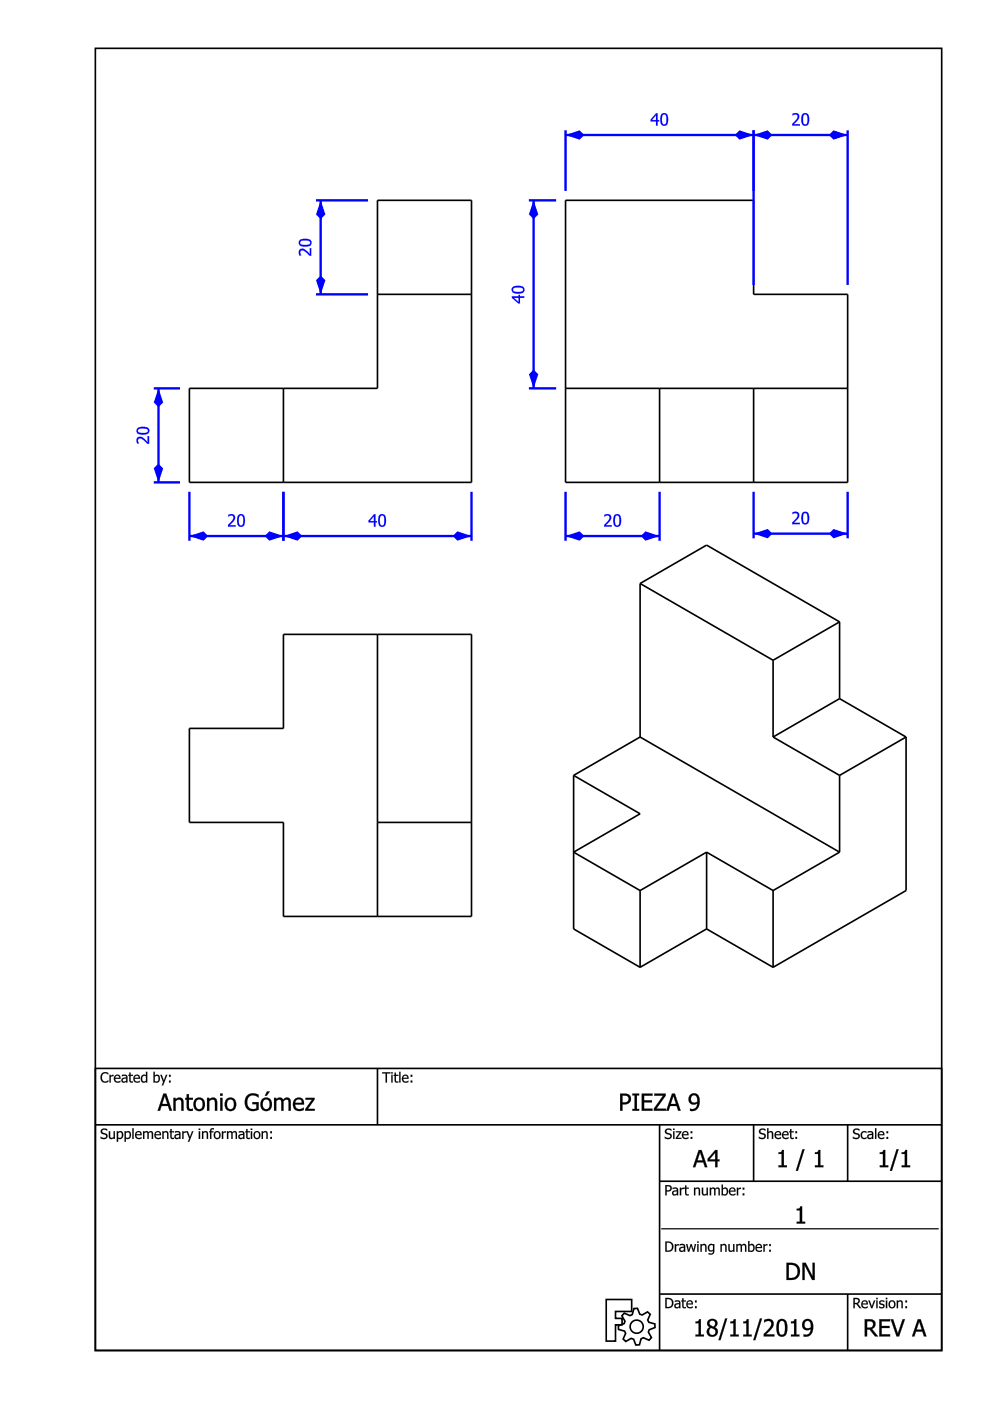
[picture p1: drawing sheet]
<svg xmlns="http://www.w3.org/2000/svg" width="210mm" height="297mm" viewBox="0 0 210 297" stroke-linecap="round" stroke-linejoin="round" font-family="sans-serif">
<g fill="none" stroke="#000" stroke-width=".35">
<path d="M20.2 10.2h179.5v276.1h-179.5zM119.9 42.5h39.9v19.9h19.9v39.9h-59.8zM80 62.4h20M40.2 82.3h39.8v-39.8h20v59.8h-59.8zM60.1 82.3v20M119.9 82.3h59.8M139.8 82.3v20M159.8 82.3v20M80 134.5v59.8M135.7 123.7v32.6M135.7 123.7l14.1-8.1 28.2 16.2M135.7 123.7l28.2 16.3"/>
<path d="M163.9 140v16.3M178 131.8v16.3M178 131.8l-14.1 8.2M40.2 154.4h19.9v-19.9h39.9v59.8h-39.9v-19.9h-19.9zM135.7 156.3l42.3 24.4M135.7 156.3l-14.1 8.1M163.9 156.3l14.1 8.1M178 148.1l14.1 8.2M178 148.1l-14.1 8.2M192.1 156.3v32.5l-28.2 16.3M192.1 156.3l-14.1 8.1M80 174.4h20"/>
<path d="M121.6 164.4v32.6l14.1 8.1M121.6 164.4l14.1 8.1-14.1 8.2 14.1 8.1M178 164.4v16.3M135.7 188.8v16.3M149.8 180.7l-14.1 8.1M149.8 180.7v16.3M149.8 180.7l14.1 8.1M149.8 197l14.1 8.1M149.8 197l-14.1 8.1M163.9 188.8v16.3M178 180.7l-14.1 8.1M20.2 226.5h179.5v59.8h-179.5z"/>
<path d="M20.2 238.5h179.5M80 226.5v12M139.8 238.5v47.8M159.8 238.5v11.9M179.7 238.5v11.9M139.8 250.4h59.9M128.5 275.5h5.4v2.6h-3.4v1.4h1.4v1.4h-1.4v3.4h-2zM132.4 278.4l1.2 .5 .5-.2 .3-1.3h.8l.4 1.2 .6 .2 1.1-.7 .6 .6-.6 1.2 .3 .5 1.2 .3 .1 .8-1.3 .4-.1 .5 .6 1.2-.5 .6-1.2-.6-.5 .3-.3 1.2-.8 .1-.5-1.3-.5-.1-1.1 .6-.6-.5 .5-1.2-.2-.5-1.3-.3v-.8l1.2-.5 .2-.5-.6-1.1zM139.8 274.4h59.9M179.7 274.4v11.9"/>
<circle cx="135" cy="281.3" r="1.39"/>
</g>
<g fill="#000">
<path d="M168.9 256.3l.6-.1 .2-.4h.4v3.2h.6v.4h-1.8v-.4h.7v-2.4h-.7z"/>
<path d="M21.6 227.6l.3-.2 .6-.1 .5 .2v.3a.81 .81 0 0 0-1.1-.1 .81 .81 0 0 0-.2 1.1 .76 .76 0 0 0 1.3 .2v.4a1.11 1.11 0 0 1-1.5-.2 1.11 1.11 0 0 1 0-1.4zM23.2 227.9h.3v.2l.6-.2v.3l-.6 .2v1.1h-.3zM24.4 228.1a.7 .7 0 0 1 .8-.2 .7 .7 0 0 1 .4 .8h-1.2a.64 .64 0 0 0 .4 .6 .64 .64 0 0 0 .7-.2v.3a.9 .9 0 0 1-1.1-.2 .9 .9 0 0 1 0-1.1zM24.6 228.2l-.2 .3h.9l-.2-.4zM26.1 228.8a.36 .36 0 0 0 .2 .5 .36 .36 0 0 0 .5-.2v-.4zM25.9 227.9h.2a.64 .64 0 0 1 .9 .5v1.1h-.2v-.2a.56 .56 0 0 1-1 0 .56 .56 0 0 1 .5-.8l.5-.1-.1-.2h-.8zM27.4 227.4h.3v.5h.5v.2h-.5v1.1l.5 .1a.38 .38 0 0 1-.4 .3 .38 .38 0 0 1-.4-.3v-1.2h-.2v-.2h.2zM28.5 228.1a.7 .7 0 0 1 .8-.2 .7 .7 0 0 1 .4 .8h-1.2a.64 .64 0 0 0 .5 .6 .64 .64 0 0 0 .6-.2v.3a.9 .9 0 0 1-1.1-.2 .9 .9 0 0 1 0-1.1zM28.7 228.2l-.2 .3h.9l-.2-.4zM30.1 228.1a.68 .68 0 0 1 .8-.1v-.8h.3v2.3h-.3v-.2a.69 .69 0 0 1-.9 .1 .69 .69 0 0 1-.1-.9zM30.3 228.2a.56 .56 0 0 0-.2 .8 .56 .56 0 0 0 .7 .2l.1-1-.3-.1zM32.8 228.3v.9a.59 .59 0 0 0 .9-.3 .59 .59 0 0 0-.6-.8zM32.5 227.2h.3v.9a.69 .69 0 0 1 .9-.1 .69 .69 0 0 1 .2 .9 .68 .68 0 0 1-1.1 .5l-.3 .1zM34 227.9h.3l.4 1.2 .5-1.2h.3l-.9 2.2h-.3l.3-.7zM35.8 227.9h.4v.4h-.4zM35.8 229.1h.4v.4h-.4z"/>
<path d="M21.6 227.6a1.15 1.15 0 0 1 1.4-.1v.4l-.7-.3-.5 .2a.85 .85 0 0 0-.2 1 .85 .85 0 0 0 1 .4l.4-.2v.4l-.3 .1a1.1 1.1 0 0 1-1.3-.4 1.1 1.1 0 0 1 .1-1.3zM21.6 227.6a1.1 1.1 0 0 0-.2 1.5 1.1 1.1 0 0 0 1.5 .3l.1-.4-.3 .2a.73 .73 0 0 1-.9-.1 .86 .86 0 0 1-.2-1.1 .86 .86 0 0 1 1.1-.4l.3 .2v-.3l-.3-.1-.6-.1zM23.2 227.9h.3v.2l.6-.2v.3l-.6 .2v1.1h-.3zM23.2 227.9v1.6h.3v-1.1l.6-.2v-.3l-.6 .3v-.3zM24.3 228.1a.71 .71 0 0 1 .9-.2 .71 .71 0 0 1 .4 .8h-1.2a.66 .66 0 0 0 1.1 .4v.3a.91 .91 0 0 1-1.1-.1 .91 .91 0 0 1-.1-1.2zM24.4 228.1a.85 .85 0 0 0-.2 1.1 .85 .85 0 0 0 1.1 .3l.2-.1v-.3l-.2 .2a.56 .56 0 0 1-.6 0 .56 .56 0 0 1-.3-.6h1.1a.68 .68 0 0 0-.3-.8 .68 .68 0 0 0-.8 .2zM24.6 228.2l-.2 .3h.9l-.2-.4zM24.5 228.2l.6-.1 .2 .4h-.9zM26.1 228.8a.35 .35 0 0 0 .2 .5 .35 .35 0 0 0 .4-.2l.1-.4zM26.1 228.8l.7-.2v.5a.38 .38 0 0 1-.5 .2 .38 .38 0 0 1-.2-.5zM25.8 227.9h.3a.66 .66 0 0 1 .9 .5v1.1h-.3l.1-.2-.2 .2a.53 .53 0 0 1-.8-.2 .53 .53 0 0 1 .2-.7l.7-.2a.5 .5 0 0 0-.3-.3 .5 .5 0 0 0-.5 .1zM25.9 227.9v.3l.7-.1 .2 .4a.68 .68 0 0 0-.8 .1 .68 .68 0 0 0-.2 .7l.1 .1a.69 .69 0 0 0 .9-.1v.2h.2l-.1-1.4-.4-.2zM27.4 227.4h.3v.5h.5v.2h-.5v.8a.33 .33 0 0 0 .1 .3 .33 .33 0 0 0 .4 0v.3a.56 .56 0 0 1-.8-.5v-.9h-.2v-.2h.2zM27.4 227.4v.5h-.2v.2h.2v.9a.53 .53 0 0 0 .8 .5v-.2h-.3l-.2-.2v-1h.5v-.2h-.5v-.5zM28.5 228.1a.71 .71 0 0 1 .9-.2 .71 .71 0 0 1 .3 .8h-1.2a.66 .66 0 0 0 1.1 .4l.1 .3a.91 .91 0 0 1-1.2-.1 .91 .91 0 0 1 0-1.2zM28.5 228.1a.85 .85 0 0 0-.1 1.1 .85 .85 0 0 0 1 .3l.2-.1v-.3l-.2 .2a.56 .56 0 0 1-.6 0 .56 .56 0 0 1-.3-.6h1.2a.68 .68 0 0 0-.4-.8 .68 .68 0 0 0-.8 .2zM28.7 228.2l-.2 .3h.9l-.2-.4zM28.7 228.2l.5-.1 .2 .4h-.9zM30.1 228.1a.67 .67 0 0 1 .8-.1v-.8h.3v2.3h-.3v-.2l-.6 .3-.3-.2a1.19 1.19 0 0 1 .1-1.3zM30.1 228.1a.81 .81 0 0 0-.3 .9 .81 .81 0 0 0 .9 .5l.3-.2-.1 .2h.3v-2.3h-.3v.8a.67 .67 0 0 0-.8 .1zM30.3 228.3a.55 .55 0 0 0-.1 .7 .55 .55 0 0 0 .6 .2l.1-1-.3-.1zM30.2 228.2l.4-.1 .4 .1v.9a.51 .51 0 0 1-.7 .1 .51 .51 0 0 1-.2-.7zM32.8 228.3v.9a.57 .57 0 0 0 .8-.3 .57 .57 0 0 0-.5-.8zM32.8 228.3a.51 .51 0 0 1 .7-.1 .51 .51 0 0 1 .1 .7 .52 .52 0 0 1-.8 .3zM32.5 227.2h.3v.9a.65 .65 0 0 1 .8-.2 .65 .65 0 0 1 .3 .8 .72 .72 0 0 1-.3 .7 .72 .72 0 0 1-.8 0l-.3 .1zM32.5 227.2v2.3l.3-.1a.75 .75 0 0 0 .9-.1 .75 .75 0 0 0 .2-.9 .6 .6 0 0 0-.4-.5 .6 .6 0 0 0-.7 .2v-.9zM34 227.9h.3l.4 1.2 .5-1.2h.3l-.9 2.2h-.3l.3-.7zM34 227.9l.6 1.5-.3 .7h.3l.9-2.2h-.3l-.5 1.2-.4-1.2zM35.8 227.9h.4v.4h-.4zM35.8 227.9v.4h.4v-.4zM35.8 229.1h.4v.4h-.4zM35.8 229.1v.4h.4v-.4z"/>
<path d="M34.6 231.8h.7l1.2 3.7h-.6l-.3-1h-1.4l-.3 1h-.5zM34.7 231.9l-1.3 3.6h.5l.3-1h1.4l.4 1h.5l-1.3-3.6zM34.9 232.4l-.5 1.7h1.1zM34.9 232.3l.6 1.8h-1.2zM36.7 232.8h.6l-.1 .3a.94 .94 0 0 1 1.1-.4 .94 .94 0 0 1 .6 1v1.8h-.5v-2.2a.73 .73 0 0 0-1.2 .2l.1 2h-.6zM36.8 232.8v2.7h.4v-2a.68 .68 0 0 1 .9-.4 .68 .68 0 0 1 .4 .8v1.6h.4v-1.8a.92 .92 0 0 0-.6-.9 .92 .92 0 0 0-1.1 .3v-.3zM39.6 232h.5v.8h.8v.4h-.8v1.3a.53 .53 0 0 0 .2 .6 .53 .53 0 0 0 .6-.1v.5a.9 .9 0 0 1-1.3-.8v-1.5h-.3v-.4h.3zM39.6 232v.8h-.3v.4l.3-.1v1.6a.85 .85 0 0 0 1.3 .7v-.3l-.5 .1-.3-.3-.1-1.8 .9 .1v-.4h-.9l.1-.8zM41.3 233.1a1.29 1.29 0 0 1 1.7-.2 1.29 1.29 0 0 1 .5 1.6 1.27 1.27 0 0 1-1.6 1 1.27 1.27 0 0 1-.9-1.7zM41.4 233.1a1.43 1.43 0 0 0-.3 1.6 1.43 1.43 0 0 0 1.5 .8 1.47 1.47 0 0 0 .8-1.5 1.47 1.47 0 0 0-1.2-1.3zM41.7 233.4a1.16 1.16 0 0 0 .5 1.8 1.08 1.08 0 0 0 .8-1.1 1.08 1.08 0 0 0-.8-1zM41.7 233.3a.79 .79 0 0 1 1-.1 .79 .79 0 0 1 .3 .9 .81 .81 0 0 1-.8 1.1 .81 .81 0 0 1-.7-1.1zM43.9 232.8h.5v.3a.94 .94 0 0 1 1.1-.4 .94 .94 0 0 1 .6 1v1.8h-.5l-.1-2.2a.73 .73 0 0 0-1.1 .2v2h-.5zM43.9 232.8v2.7h.5l-.1-2a.68 .68 0 0 1 .9-.4 .68 .68 0 0 1 .4 .8v1.6h.4v-1.8a.92 .92 0 0 0-.6-.9 .92 .92 0 0 0-1.1 .3l.1-.3zM46.7 232.8h.5v2.7h-.5zM46.7 232.8v2.7h.5v-2.7zM46.6 231.8h.6v.5h-.6zM46.7 231.8v.5h.5v-.5zM48 233.1a1.29 1.29 0 0 1 1.6-.2 1.29 1.29 0 0 1 .5 1.6 1.27 1.27 0 0 1-1.6 1 1.27 1.27 0 0 1-.9-1.7zM48 233.1a1.43 1.43 0 0 0-.2 1.6 1.43 1.43 0 0 0 1.4 .8 1.47 1.47 0 0 0 .8-1.5 1.47 1.47 0 0 0-1.1-1.3zM48.3 233.4a1.16 1.16 0 0 0 .6 1.8 1.08 1.08 0 0 0 .7-1.1 1.08 1.08 0 0 0-.7-1zM48.3 233.3a.79 .79 0 0 1 1-.1 .79 .79 0 0 1 .3 .9 .81 .81 0 0 1-.7 1.1 .81 .81 0 0 1-.8-1.1zM52.4 232.3a1.65 1.65 0 0 1 1.6-.5l.8 .3v.6a1.42 1.42 0 0 0-1.9-.1 1.42 1.42 0 0 0-.3 1.9l.2 .3a1.41 1.41 0 0 0 1.5 .2l.1-.9h-.9v-.5h1.4v1.7l-.6 .2a1.79 1.79 0 0 1-2-.4 1.79 1.79 0 0 1-.4-2zM52.4 232.3a2.33 2.33 0 0 0 0 2.8 2.2 2.2 0 0 0 2.4 .1v-1.5h-1.3v.4h.9v1h-.2a1.42 1.42 0 0 1-1.5-.3 1.61 1.61 0 0 1 .9-2.6l.6 .1 .6 .4v-.6l-.7-.2a1.86 1.86 0 0 0-1.7 .4zM55.5 233.1a1.29 1.29 0 0 1 1.7-.2 1.29 1.29 0 0 1 .5 1.6 1.27 1.27 0 0 1-1.6 1 1.27 1.27 0 0 1-.9-1.7zM55.6 233.1a1.43 1.43 0 0 0-.3 1.6 1.43 1.43 0 0 0 1.5 .8 1.47 1.47 0 0 0 .8-1.5 1.47 1.47 0 0 0-1.2-1.3zM55.9 233.4a1.16 1.16 0 0 0 .5 1.8 1.08 1.08 0 0 0 .8-1.1 1.08 1.08 0 0 0-.8-1zM55.9 233.3a.79 .79 0 0 1 1-.1 .79 .79 0 0 1 .3 .9 .81 .81 0 0 1-.8 1.1 .81 .81 0 0 1-.7-1.1zM56.6 231.4h.6l-.7 1h-.4zM56.6 231.4l-.4 .9h.3l.7-.9zM58.1 232.8h.5v.3a.84 .84 0 0 1 1.4 .1 .92 .92 0 0 1 1.4-.3l.3 .6v2h-.5l-.1-2.2a.58 .58 0 0 0-1 .2v2h-.5v-2.2a.57 .57 0 0 0-1 .2v2h-.5zM58.1 232.8v2.7h.5l-.1-2a.69 .69 0 0 1 1.1-.2l.1 2.2h.4v-2a.7 .7 0 0 1 1-.2l.1 2.2h.5l-.1-1.8a.85 .85 0 0 0-.6-1 .85 .85 0 0 0-1 .5 .83 .83 0 0 0-.7-.5 .83 .83 0 0 0-.8 .4l.1-.3zM62.4 233.1a1.18 1.18 0 0 1 1.5-.3 1.18 1.18 0 0 1 .6 1.4h-1.9a1.05 1.05 0 0 0 .7 .9 1.05 1.05 0 0 0 1.1-.3v.5a1.64 1.64 0 0 1-2.2-.5l-.1-1zM62.5 233.1a1.42 1.42 0 0 0-.2 1.8 1.42 1.42 0 0 0 1.7 .6l.4-.2v-.5l-.4 .2a.93 .93 0 0 1-1 .1 .93 .93 0 0 1-.4-.9h1.8a1.14 1.14 0 0 0-.5-1.4 1.14 1.14 0 0 0-1.4 .3zM62.8 233.3l-.2 .5h1.4a.67 .67 0 0 0-.4-.7 .67 .67 0 0 0-.8 .2zM62.8 233.3a.79 .79 0 0 1 1.1 0l.1 .6h-1.5zM64.8 232.8h1.9v.3l-1.4 2h1.4v.4h-2v-.3l1.4-2h-1.3zM64.8 232.8v.4l1.4-.1-1.5 2.1v.3h2v-.4h-1.5l1.5-2v-.3z"/>
<path d="M34.7 231.9h.5l1.3 3.6h-.5l-.4-1h-1.4l-.3 1h-.5zM34.9 232.4l-.5 1.7h1.1zM36.8 232.8h.4v.3a.93 .93 0 0 1 1.1-.3 .93 .93 0 0 1 .6 .9v1.8h-.4v-1.6a.66 .66 0 0 0-.4-.8 .66 .66 0 0 0-.9 .4v2h-.4zM39.6 232h.5v.8h.8v.4h-.8v1.3a.53 .53 0 0 0 .1 .6 .53 .53 0 0 0 .7 0v.4a.87 .87 0 0 1-1.3-.8v-1.5h-.3v-.4h.3zM41.4 233.1a1.27 1.27 0 0 1 1.6-.2 1.27 1.27 0 0 1 .4 1.6 1.25 1.25 0 0 1-1.5 1 1.25 1.25 0 0 1-.9-1.7zM41.7 233.4a1.18 1.18 0 0 0 .5 1.8 1.1 1.1 0 0 0 .8-1.1 1.1 1.1 0 0 0-.8-1zM43.9 232.8h.5v.3a.93 .93 0 0 1 1-.3 .93 .93 0 0 1 .6 .9v1.8h-.4v-1.6a.66 .66 0 0 0-.4-.8 .66 .66 0 0 0-.8 .4v2h-.5zM46.7 232.8h.5v2.7h-.5zM46.7 231.8h.5v.5h-.5zM48 233.1a1.27 1.27 0 0 1 1.6-.2 1.27 1.27 0 0 1 .5 1.6 1.25 1.25 0 0 1-1.6 1 1.25 1.25 0 0 1-.8-1.7zM48.3 233.4a1.18 1.18 0 0 0 .6 1.8 1.1 1.1 0 0 0 .7-1.1 1.1 1.1 0 0 0-.7-1zM52.4 232.3a2.09 2.09 0 0 1 2.4-.2v.6a1.42 1.42 0 0 0-1.9-.2 1.42 1.42 0 0 0-.4 1.8 1.29 1.29 0 0 0 1.9 .7v-.9h-.9v-.4h1.3v1.6a1.9 1.9 0 0 1-2.4-.2 1.9 1.9 0 0 1-.3-2.4zM55.6 233.1a1.27 1.27 0 0 1 1.6-.2 1.27 1.27 0 0 1 .4 1.6 1.25 1.25 0 0 1-1.5 1 1.25 1.25 0 0 1-.9-1.7zM55.9 233.4a1.18 1.18 0 0 0 .5 1.8 1.1 1.1 0 0 0 .8-1.1 1.1 1.1 0 0 0-.8-1zM56.6 231.4h.6l-.7 .9h-.3zM58.1 232.8h.5v.3a.84 .84 0 0 1 1.4 .1 .87 .87 0 0 1 1.1-.5 .87 .87 0 0 1 .6 1v1.8h-.5v-1.6a.57 .57 0 0 0-.4-.8 .57 .57 0 0 0-.7 .6v1.8h-.4v-1.6a.59 .59 0 0 0-.4-.8 .59 .59 0 0 0-.7 .4v2h-.5zM62.5 233.1a1.16 1.16 0 0 1 1.4-.3 1.16 1.16 0 0 1 .6 1.4h-1.9a1.07 1.07 0 0 0 .7 .9 1.07 1.07 0 0 0 1.1-.3v.5a1.49 1.49 0 0 1-2-.2 1.49 1.49 0 0 1 .1-2zM62.8 233.3l-.2 .5h1.4a.69 .69 0 0 0-.4-.7 .69 .69 0 0 0-.8 .2zM64.8 232.8h1.9v.3l-1.4 2h1.4v.4h-2v-.3l1.4-2h-1.3z"/>
<path d="M81 227.3h1.8v.3h-.8l.1 1.9h-.4l.1-1.9h-.8zM81 227.3v.3h.8v1.9h.2v-1.9h.8v-.3zM83 227.9h.3v1.6h-.3zM83 227.9v1.6h.2v-1.6zM82.9 227.3h.4v.3h-.4zM82.9 227.3v.3h.4v-.3zM83.7 227.4h.3l-.1 .5h.6v.2h-.6l.1 .8a.33 .33 0 0 0 .1 .3 .33 .33 0 0 0 .4 0v.3a.56 .56 0 0 1-.8-.5v-.9h-.2v-.2h.2zM83.7 227.4v.5h-.2v.2h.2v.9a.53 .53 0 0 0 .7 .5v-.2h-.3l-.2-.2v-1h.5v-.2h-.5v-.5zM84.6 227.2h.3v2.3h-.3zM84.6 227.2v2.3h.3v-2.3zM85.4 228.1a.71 .71 0 0 1 .9-.2 .71 .71 0 0 1 .3 .8h-1.1a.66 .66 0 0 0 1.1 .4v.3a.91 .91 0 0 1-1.2-.1 .91 .91 0 0 1 0-1.2zM85.4 228.1a.85 .85 0 0 0-.1 1.1 .85 .85 0 0 0 1 .3l.3-.1v-.3l-.2 .2a.56 .56 0 0 1-.6 0 .56 .56 0 0 1-.3-.6h1.1a.68 .68 0 0 0-.3-.8 .68 .68 0 0 0-.9 .2zM85.6 228.2l-.1 .3h.9l-.3-.4zM85.6 228.2l.5-.1 .3 .4h-.9zM87.1 227.9h.3v.4h-.3zM87.1 227.9v.4h.3v-.4zM87.1 229.1h.3v.4h-.3zM87.1 229.1v.4h.3v-.4z"/>
<path d="M81 227.3h1.8v.3h-.8v1.9h-.2v-1.9h-.8zM83 227.9h.2v1.6h-.2zM82.9 227.3h.4v.3h-.4zM83.7 227.4h.2v.5h.5v.2h-.5l.1 1.1 .4 .1a.38 .38 0 0 1-.3 .3 .38 .38 0 0 1-.4-.3v-1.2h-.2v-.2h.2zM84.6 227.2h.3v2.3h-.3zM85.4 228.1a.7 .7 0 0 1 .9-.2 .7 .7 0 0 1 .3 .8h-1.1a.64 .64 0 0 0 .4 .6 .64 .64 0 0 0 .7-.2v.3a.9 .9 0 0 1-1.2-.2 .9 .9 0 0 1 0-1.1zM85.6 228.2l-.1 .3h.9l-.3-.4zM87.1 227.9h.3v.4h-.3zM87.1 229.1h.3v.4h-.3z"/>
<path d="M131.5 231.9h.9a1.16 1.16 0 0 1 1.4 1.1 1.16 1.16 0 0 1-1.4 1.1h-.4v1.4h-.5zM132 232.3v1.4a.9 .9 0 0 0 1.3-.9 .97 .97 0 0 0-1.3-.5zM134.1 231.9h1.4v.3h-.5v2.9h.5v.4h-1.4v-.4h.5v-2.9h-.5zM136.1 231.9h2.2v.4h-1.7v1h1.6v.4h-1.6v1.4h1.7v.4h-2.2zM138.7 231.9h2.4v.4l-1.9 2.8h2v.4h-2.6v-.5l2-2.7h-1.9zM142.5 231.9h.6l1.2 3.6h-.5l-.3-1h-1.4l-.3 1h-.5zM142.8 232.4l-.6 1.7h1.1zM146.7 232.4a.79 .79 0 0 0 0 1.2 .79 .79 0 0 0 1.2-.2 .84 .84 0 0 0-.2-.9 .84 .84 0 0 0-.9-.2zM146.3 232.1a1.18 1.18 0 0 1 1.4-.2 1.18 1.18 0 0 1 .6 1.3 1.87 1.87 0 0 1-1.6 2.4l-.4-.1v-.4a1.09 1.09 0 0 0 1.5-1.2 1.17 1.17 0 0 1-1.6-.1 1.17 1.17 0 0 1 .1-1.7z"/>
<path d="M131.5 231.8l1.3 .1 .5 .2a1.06 1.06 0 0 1 .3 1.5 1.55 1.55 0 0 1-1.6 .5v1.4h-.5zM131.5 231.9v3.6h.5l-.1-1.4a1.96 1.96 0 0 0 1.6-.3 1.12 1.12 0 0 0 .1-1.4 1.12 1.12 0 0 0-1.2-.5zM132 232.3v1.4l1.1-.2a.78 .78 0 0 0-.1-1.1zM131.9 232.3a.93 .93 0 0 1 1.4 .8 1.01 1.01 0 0 1-1.4 .6zM134.1 231.8h1.4v.5h-.5v2.8h.5v.4h-1.4v-.4h.5v-2.9l-.5 .1zM134.1 231.9v.3h.5v3l-.5-.1v.4h1.4v-.4l-.5 .1v-3h.5v-.3zM136.1 231.8h2.3v.5h-1.8v1h1.6v.4h-1.6v1.4l1.8-.1v.5h-2.3zM136.1 231.9v3.6h2.2v-.4h-1.8v-1.4h1.7v-.4h-1.7v-1h1.8v-.4zM138.7 231.8h2.5v.5l-2 2.8 2-.1v.5h-2.6v-.5l2-2.7h-1.9zM138.7 231.9v.4h1.9l-2 2.7v.5h2.6v-.4h-2.1l2-2.8v-.4zM142.5 231.8h.6l1.2 3.7h-.5l-.3-1h-1.4l-.3 1h-.6zM142.5 231.9l-1.2 3.6h.5l.3-1h1.4l.3 1h.5l-1.2-3.6zM142.8 232.4l-.6 1.7h1.1zM142.8 232.3l.6 1.8h-1.2zM146.7 232.4a.81 .81 0 0 0 0 1.2 .81 .81 0 0 0 1.1 0 .89 .89 0 0 0-.1-1 .89 .89 0 0 0-.9-.3zM146.6 232.4a.6 .6 0 0 1 1 0l.3 .7a.65 .65 0 0 1-.4 .7 .65 .65 0 0 1-.8-.1l-.2-.7zM146.3 232.1a1.17 1.17 0 0 1 1.7 0 2.79 2.79 0 0 1 0 2.9h-.1a1.46 1.46 0 0 1-1.6 .5v-.5a1.05 1.05 0 0 0 1.5-1.1 1.19 1.19 0 0 1-1.6-.1 1.19 1.19 0 0 1 .1-1.7zM146.3 232.2a1.35 1.35 0 0 0 .1 1.8 1.31 1.31 0 0 0 1.5-.1 1.1 1.1 0 0 1-1.6 1.2v.4a1.67 1.67 0 0 0 2-2 1.23 1.23 0 0 0-.4-1.4 1.23 1.23 0 0 0-1.4-.1z"/>
<path d="M21.6 239.4l.8-.1 .3 .1v.3a.59 .59 0 0 0-.6-.2 .59 .59 0 0 0-.4 .5l.2 .2a.72 .72 0 0 1 .9 .9 .72 .72 0 0 1-1.2 .4l-.3-.2v-.3a.64 .64 0 0 0 .7 .3 .64 .64 0 0 0 .5-.5l-.8-.4a.58 .58 0 0 1-.1-1zM23.1 239.8h.3v1.1a.38 .38 0 0 0 .2 .4 .38 .38 0 0 0 .5-.2v-1.3h.3v1.7h-.3v-.2a.55 .55 0 0 1-.7 .2 .55 .55 0 0 1-.3-.6zM24.8 239.8h.2v.2a.69 .69 0 0 1 1 0 .69 .69 0 0 1 .1 .9 .69 .69 0 0 1-1.1 .5v.7h-.2zM25 240.2v1a.58 .58 0 0 0 .9-.4 .58 .58 0 0 0-.5-.7zM26.4 239.8h.3v.2a.69 .69 0 0 1 .9 0 .69 .69 0 0 1 .2 .9 .69 .69 0 0 1-1.1 .5v.7h-.3zM26.7 240.2v1a.58 .58 0 0 0 .8-.4 .58 .58 0 0 0-.5-.7zM28.1 239.2h.2v2.3h-.2zM28.8 240a.7 .7 0 0 1 .9-.1 .7 .7 0 0 1 .3 .8h-1.1a.64 .64 0 0 0 .4 .5 .64 .64 0 0 0 .7-.1v.3a.9 .9 0 0 1-1.2-.2 .9 .9 0 0 1 0-1.2zM29 240.2l-.1 .3h.9l-.2-.4zM30.3 239.8h.3v.2a.5 .5 0 0 1 .9 .1 .52 .52 0 0 1 .6-.3 .52 .52 0 0 1 .4 .6v1.1h-.3v-1a.34 .34 0 0 0-.3-.4 .34 .34 0 0 0-.4 .3v1.1h-.2v-1.1a.34 .34 0 0 0-.3-.4 .34 .34 0 0 0-.4 .3v1.2h-.3zM32.9 240a.7 .7 0 0 1 .9-.1 .7 .7 0 0 1 .3 .8h-1.1a.64 .64 0 0 0 .4 .5 .64 .64 0 0 0 .7-.1v.3a.9 .9 0 0 1-1.2-.2 .9 .9 0 0 1 0-1.2zM33.1 240.2l-.1 .3h.9l-.2-.4zM34.4 239.8h.3v.2a.56 .56 0 0 1 .7-.2 .56 .56 0 0 1 .3 .6v1.1h-.3v-1.1a.38 .38 0 0 0-.3-.4 .38 .38 0 0 0-.4 .3v1.2h-.3zM36.1 239.4h.3v.4h.5v.3h-.5v1.1h.5a.38 .38 0 0 1-.4 .3 .38 .38 0 0 1-.4-.3v-1.1h-.2v-.3h.2zM37.3 240.8a.36 .36 0 0 0 .2 .5 .36 .36 0 0 0 .5-.2v-.5zM37.1 239.9l.2-.1a.64 .64 0 0 1 1 .6v1.1h-.3v-.2a.56 .56 0 0 1-1-.1 .56 .56 0 0 1 .6-.8h.4l-.1-.3-.8 .1zM38.6 239.8h.3v.3l.6-.2v.2l-.6 .2v1.2h-.3zM39.5 239.8h.3l.5 1.3 .4-1.3h.3l-.9 2.3h-.3l.3-.7zM42.1 239.8h.3v1.7h-.3zM42.1 239.3h.3v.3h-.3zM42.8 239.8h.3v.2a.56 .56 0 0 1 .7-.2 .56 .56 0 0 1 .3 .6v1.1h-.3v-1.1a.38 .38 0 0 0-.3-.4 .38 .38 0 0 0-.4 .3v1.2h-.3zM44.7 239.3l.7-.1-.1 .3a.38 .38 0 0 0-.5 .3h.5v.3h-.5v1.4h-.3v-1.4h-.2v-.3h.2zM45.5 240a.79 .79 0 0 1 1.1 .1 .79 .79 0 0 1 0 1.1 .79 .79 0 0 1-1.1 .1l-.2-.6zM45.7 240.2a.58 .58 0 0 0-.1 .8 .58 .58 0 0 0 .8 .1 .58 .58 0 0 0 .1-.7 .58 .58 0 0 0-.8-.2zM47 239.8h.3v.3l.6-.2v.2l-.6 .2v1.2h-.3zM48.1 239.8h.3v.2a.5 .5 0 0 1 .9 .1 .52 .52 0 0 1 .6-.3 .52 .52 0 0 1 .3 .6v1.1h-.2v-1a.34 .34 0 0 0-.3-.4 .34 .34 0 0 0-.4 .3v1.1h-.3v-1.1a.34 .34 0 0 0-.2-.4 .34 .34 0 0 0-.4 .3v1.2h-.3zM50.9 240.8a.36 .36 0 0 0 .2 .5 .36 .36 0 0 0 .4-.2v-.5zM50.7 239.9l.2-.1a.64 .64 0 0 1 .9 .6v1.1h-.3v-.2a.56 .56 0 0 1-.9-.1 .56 .56 0 0 1 .5-.8h.4v-.3l-.8 .1zM52.2 239.4h.3v.4h.5v.3h-.5v1.1h.5a.38 .38 0 0 1-.4 .3 .38 .38 0 0 1-.4-.3v-1.1h-.2v-.3h.2zM53.2 239.8h.3v1.7h-.3zM53.2 239.3h.3v.3h-.3zM53.9 240a.79 .79 0 0 1 1.1 .1 .79 .79 0 0 1 0 1.1 .79 .79 0 0 1-1.1 .1l-.2-.6zM54.1 240.2a.58 .58 0 0 0-.1 .8 .58 .58 0 0 0 .8 .1 .58 .58 0 0 0 .1-.7 .58 .58 0 0 0-.8-.2zM55.5 239.8h.3v.2a.56 .56 0 0 1 .6-.2 .56 .56 0 0 1 .4 .6v1.1h-.3v-1.1a.38 .38 0 0 0-.3-.4 .38 .38 0 0 0-.4 .3v1.2h-.3zM57.3 239.8h.4v.5h-.4zM57.3 241.1h.4v.4h-.4z"/>
<path d="M21.5 239.4l.4-.1a.55 .55 0 0 1 .6-.1 .55 .55 0 0 1 .2 .6 .56 .56 0 0 0-.6-.3 .56 .56 0 0 0-.4 .5l.2 .2a.71 .71 0 0 1 .9 .7 .71 .71 0 0 1-1 .6l-.5-.1v-.4a.7 .7 0 0 0 1.2-.1l-.1-.3-.7-.1a.59 .59 0 0 1-.2-1.1zM21.6 239.5a.61 .61 0 0 0-.1 .8l.7 .3a.35 .35 0 0 1 .3 .3 .35 .35 0 0 1-.3 .4h-.4l-.5-.3v.3a1.23 1.23 0 0 0 1.3 0 .61 .61 0 0 0-.2-1h-.1a.46 .46 0 0 1-.7-.5 .46 .46 0 0 1 .8-.2l.3 .1v-.3l-.3-.1zM23.1 239.8h.3v1.3l.3 .1 .4-.1v-1.3h.3v1.7h-.3v-.2a.57 .57 0 0 1-.7 .2 .57 .57 0 0 1-.3-.6zM23.1 239.8v1.1a.55 .55 0 0 0 .3 .6 .55 .55 0 0 0 .7-.2v.2h.3v-1.7h-.3v1.3a.41 .41 0 0 1-.5 .2 .41 .41 0 0 1-.3-.5l.1-1zM24.7 239.8h.4l-.1 .2a.69 .69 0 0 1 1-.1 .69 .69 0 0 1 .1 1 .69 .69 0 0 1-1.1 .5l.1 .7h-.4zM24.8 239.8v2.3h.2v-.7a.75 .75 0 0 0 .9-.1 .75 .75 0 0 0 .2-.9 .6 .6 0 0 0-.4-.6 .6 .6 0 0 0-.7 .2v-.2zM25 240.2v1a.55 .55 0 0 0 .9-.4 .55 .55 0 0 0-.6-.7zM25 240.2a.51 .51 0 0 1 .7-.1 .51 .51 0 0 1 .2 .7 .52 .52 0 0 1-.9 .4zM26.4 239.8h.3v.2a.69 .69 0 0 1 .9-.1 .69 .69 0 0 1 .2 1 .69 .69 0 0 1-1.1 .5v.7h-.3zM26.4 239.8v2.3h.3v-.7a.75 .75 0 0 0 .9-.1 .75 .75 0 0 0 .1-.9 .6 .6 0 0 0-.4-.6 .6 .6 0 0 0-.6 .2v-.2zM26.7 240.2v1a.55 .55 0 0 0 .8-.4 .55 .55 0 0 0-.6-.7zM26.7 240.2a.51 .51 0 0 1 .7-.1 .51 .51 0 0 1 .1 .7 .52 .52 0 0 1-.8 .4zM28 239.2h.3v2.3h-.3zM28.1 239.2v2.3h.2v-2.3zM28.8 240a.71 .71 0 0 1 .9-.1 .71 .71 0 0 1 .3 .8h-1.1a.66 .66 0 0 0 1.1 .4v.3a.91 .91 0 0 1-1.2-.2 .91 .91 0 0 1 0-1.2zM28.8 240a.85 .85 0 0 0-.1 1.1 .85 .85 0 0 0 1.1 .4l.2-.1v-.3l-.2 .1a.56 .56 0 0 1-.6 0 .56 .56 0 0 1-.3-.5h1.1a.68 .68 0 0 0-.3-.8 .68 .68 0 0 0-.9 .1zM29 240.2l-.1 .3h.9l-.3-.4zM29 240.1l.6-.1 .2 .5h-.9zM30.3 239.8h.3v.2a.51 .51 0 0 1 .9 .1 .55 .55 0 0 1 .8-.2l.2 1.6h-.3l-.1-1.3-.2-.1-.4 .2v1.2h-.3v-1.2a.32 .32 0 0 0-.3-.2 .32 .32 0 0 0-.3 .2v1.2h-.3zM30.3 239.8v1.7h.3v-1.3a.39 .39 0 0 1 .6 0l.1 1.3h.2v-1.2a.39 .39 0 0 1 .6-.1l.1 1.3h.3l-.1-1.1a.51 .51 0 0 0-.3-.6 .51 .51 0 0 0-.6 .3 .5 .5 0 0 0-.5-.3 .5 .5 0 0 0-.4 .3v-.3zM32.9 240a.71 .71 0 0 1 .9-.1 .71 .71 0 0 1 .3 .8h-1.1a.66 .66 0 0 0 1.1 .4v.3a.91 .91 0 0 1-1.2-.2 .91 .91 0 0 1 0-1.2zM32.9 240a.85 .85 0 0 0-.1 1.1 .85 .85 0 0 0 1.1 .4l.2-.1v-.3l-.2 .1a.56 .56 0 0 1-.6 0 .56 .56 0 0 1-.3-.5h1.1a.68 .68 0 0 0-.3-.8 .68 .68 0 0 0-.9 .1zM33.1 240.2l-.1 .3h.9l-.3-.4zM33.1 240.1l.6-.1 .2 .5h-.9zM34.4 239.8h.3v.2a.56 .56 0 0 1 .7-.2 .56 .56 0 0 1 .3 .6v1.1h-.3v-1.3l-.3-.1-.4 .2v1.2h-.3zM34.4 239.8v1.7h.3v-1.2a.41 .41 0 0 1 .5-.3 .41 .41 0 0 1 .2 .5v1h.3v-1.1a.55 .55 0 0 0-.4-.6 .55 .55 0 0 0-.6 .3v-.3zM36.1 239.4h.3v.4h.5v.3h-.5v.7a.33 .33 0 0 0 .1 .4 .33 .33 0 0 0 .4 0v.3a.56 .56 0 0 1-.8-.5v-.9h-.2v-.3h.2zM36.1 239.4v.5l-.2-.1v.3h.2v.9a.53 .53 0 0 0 .8 .4v-.2l-.3 .1-.2-.2v-1h.5v-.3l-.5 .1v-.5zM37.3 240.8a.35 .35 0 0 0 .2 .5 .35 .35 0 0 0 .5-.2v-.5zM37.3 240.8l.7-.2v.5a.38 .38 0 0 1-.5 .2 .38 .38 0 0 1-.2-.5zM37.1 239.9l.2-.1a.66 .66 0 0 1 1 .6v1.1h-.3v-.2l-.2 .1a.53 .53 0 0 1-.8-.1 .53 .53 0 0 1 .3-.8l.7-.1a.5 .5 0 0 0-.4-.4 .5 .5 0 0 0-.5 .2zM37.1 239.9v.3l.7-.1 .2 .3a.68 .68 0 0 0-.8 .1 .68 .68 0 0 0-.1 .8v.1a.69 .69 0 0 0 .9-.1v.2h.3l-.1-1.5-.4-.2zM38.6 239.8h.3v.3l.6-.3v.4l-.6 .1v1.2h-.3zM38.6 239.8v1.7h.3v-1.2l.6-.2v-.2l-.6 .2v-.3zM39.5 239.8h.3l.5 1.3 .4-1.3h.3l-.9 2.3h-.3l.3-.7zM39.5 239.8l.6 1.6-.3 .7h.3l.9-2.3h-.3l-.4 1.3-.5-1.3zM42.1 239.8h.3v1.7h-.3zM42.1 239.8v1.7h.3v-1.7zM42.1 239.3h.4v.3h-.4zM42.1 239.3v.3h.3v-.3zM42.8 239.8h.3v.2a.56 .56 0 0 1 .7-.2 .56 .56 0 0 1 .3 .6v1.1h-.3v-1.3l-.3-.1-.4 .2v1.2h-.3zM42.8 239.8v1.7h.3v-1.2a.41 .41 0 0 1 .5-.3 .41 .41 0 0 1 .3 .5l-.1 1h.3v-1.1a.55 .55 0 0 0-.4-.6 .55 .55 0 0 0-.6 .3v-.3zM44.7 239.3l.7-.1-.1 .3a.36 .36 0 0 0-.5 .3h.5v.3h-.5v1.4h-.3v-1.4h-.2v-.3h.2zM44.7 239.4l-.2 .5-.2-.1v.3h.2v1.4h.3v-1.4h.5v-.3l-.5 .1a.35 .35 0 0 1 .1-.4 .35 .35 0 0 1 .4 0l.1-.3zM45.5 240a.8 .8 0 0 1 1.1 .1 .8 .8 0 0 1 0 1.1 .8 .8 0 0 1-1.1 .1l-.2-.6zM45.5 240a.8 .8 0 0 0 0 1.2 .8 .8 0 0 0 1.2-.1 .79 .79 0 0 0-.1-1 .79 .79 0 0 0-1.1-.1zM45.7 240.2a.56 .56 0 0 0-.1 .7 .56 .56 0 0 0 .8 .2 .56 .56 0 0 0 .1-.7 .56 .56 0 0 0-.8-.2zM45.7 240.2a.6 .6 0 0 1 .8 .2 .6 .6 0 0 1-.3 .9 .63 .63 0 0 1-.6-.4 .63 .63 0 0 1 .1-.7zM47 239.8h.3v.3l.6-.3v.4l-.6 .1v1.2h-.3zM47 239.8v1.7h.3v-1.2l.6-.2v-.2l-.6 .2v-.3zM48.1 239.8h.3v.2a.51 .51 0 0 1 .9 .1 .55 .55 0 0 1 .8-.2l.2 1.6h-.3l-.1-1.3-.2-.1-.4 .2v1.2h-.3v-1.2a.32 .32 0 0 0-.3-.2 .32 .32 0 0 0-.3 .2v1.2h-.3zM48.1 239.8v1.7h.3v-1.3a.39 .39 0 0 1 .6 0v1.3h.3v-1.2a.39 .39 0 0 1 .6-.1l.1 1.3h.2v-1.1a.51 .51 0 0 0-.3-.6 .51 .51 0 0 0-.6 .3 .5 .5 0 0 0-.5-.3 .5 .5 0 0 0-.4 .3v-.3zM50.9 240.8a.35 .35 0 0 0 .2 .5 .35 .35 0 0 0 .4-.2v-.5zM50.9 240.8l.7-.2v.5a.38 .38 0 0 1-.5 .2 .38 .38 0 0 1-.2-.5zM50.6 239.9l.3-.1a.66 .66 0 0 1 .9 .6v1.1h-.3v-.2l-.2 .1a.53 .53 0 0 1-.7-.1 .53 .53 0 0 1 .2-.8l.7-.1a.5 .5 0 0 0-.3-.4 .5 .5 0 0 0-.5 .2zM50.7 239.9v.3l.7-.1 .2 .3a.68 .68 0 0 0-.8 .1 .68 .68 0 0 0-.2 .8l.1 .1a.69 .69 0 0 0 .9-.1l-.1 .2h.3l-.1-1.5-.4-.2zM52.2 239.4h.3v.4h.5v.3h-.5v.7a.33 .33 0 0 0 .1 .4 .33 .33 0 0 0 .4 0v.3a.56 .56 0 0 1-.8-.5v-.9h-.2v-.3h.2zM52.2 239.4v.5l-.2-.1v.3h.2v.9a.53 .53 0 0 0 .8 .4v-.2l-.3 .1-.2-.2v-1h.5v-.3l-.5 .1v-.5zM53.2 239.8h.3v1.7h-.3zM53.2 239.8v1.7h.3v-1.7zM53.1 239.3h.4v.3h-.4zM53.2 239.3v.3h.3v-.3zM53.9 240a.8 .8 0 0 1 1.1 .1 .8 .8 0 0 1 0 1.1 .8 .8 0 0 1-1.1 .1l-.2-.6zM54 240a.8 .8 0 0 0-.1 1.2 .8 .8 0 0 0 1.2-.1 .79 .79 0 0 0-.1-1 .79 .79 0 0 0-1-.1zM54.2 240.2a.56 .56 0 0 0-.1 .7 .56 .56 0 0 0 .7 .2 .56 .56 0 0 0 .1-.7 .56 .56 0 0 0-.7-.2zM54.1 240.2a.6 .6 0 0 1 .9 .2 .6 .6 0 0 1-.3 .9 .63 .63 0 0 1-.7-.4 .63 .63 0 0 1 .1-.7zM55.5 239.8h.3v.2a.56 .56 0 0 1 .6-.2 .56 .56 0 0 1 .4 .6v1.1h-.3l-.1-1.3-.2-.1-.4 .2v1.2h-.3zM55.5 239.8v1.7h.3l-.1-1.2a.41 .41 0 0 1 .6-.3 .41 .41 0 0 1 .2 .5v1h.3l-.1-1.1a.55 .55 0 0 0-.3-.6 .55 .55 0 0 0-.7 .3l.1-.3zM57.3 239.8h.4v.5h-.4zM57.3 239.8v.5h.4v-.5zM57.3 241h.4v.5h-.4zM57.3 241.1v.4h.4v-.4z"/>
<path d="M141.2 239.4l.8-.1 .4 .1v.3a.59 .59 0 0 0-.7-.2 .59 .59 0 0 0-.4 .5l.3 .2a.72 .72 0 0 1 .8 .9 .72 .72 0 0 1-1.1 .4l-.3-.2v-.3a.64 .64 0 0 0 .6 .3 .64 .64 0 0 0 .5-.5l-.7-.4a.58 .58 0 0 1-.2-1zM142.7 239.8h.3v1.7h-.3zM142.7 239.3h.3v.3h-.3zM143.3 239.8h1.2l-.9 1.4h.9v.3h-1.2l.8-1.4h-.8zM144.8 240a.7 .7 0 0 1 .9-.1 .7 .7 0 0 1 .3 .8h-1.1a.64 .64 0 0 0 .4 .5 .64 .64 0 0 0 .7-.1v.3a.9 .9 0 0 1-1.2-.2 .9 .9 0 0 1 0-1.2zM145 240.2l-.1 .3h.8l-.2-.4zM146.4 239.8h.4v.5h-.4zM146.4 241.1h.4v.4h-.4z"/>
<path d="M141.2 239.4l.3-.1a.55 .55 0 0 1 .6-.1 .55 .55 0 0 1 .3 .6h-.1a.56 .56 0 0 0-.6-.3 .56 .56 0 0 0-.4 .5l.3 .2a.71 .71 0 0 1 .8 .7 .71 .71 0 0 1-1 .6l-.5-.1 .1-.4a.7 .7 0 0 0 1.1-.1l-.1-.3-.6-.1a.59 .59 0 0 1-.2-1.1zM141.2 239.5a.61 .61 0 0 0-.1 .8l.8 .3a.35 .35 0 0 1 .3 .3 .35 .35 0 0 1-.3 .4h-.4l-.5-.3v.3a1.23 1.23 0 0 0 1.2 0 .61 .61 0 0 0-.2-1h-.1a.46 .46 0 0 1-.6-.5 .46 .46 0 0 1 .8-.2l.3 .1v-.3l-.4-.1zM142.7 239.8h.3v1.7h-.3zM142.7 239.8v1.7h.3v-1.7zM142.7 239.3h.3v.3h-.3zM142.7 239.3v.3h.3v-.3zM143.3 239.8h1.2v.2l-.9 1.2h.9v.3h-1.2v-.2l.8-1.2h-.8zM143.3 239.8v.3h.9l-.9 1.2v.2h1.2v-.3l-.9 .1 .9-1.5zM144.8 240a.71 .71 0 0 1 .9-.1 .71 .71 0 0 1 .3 .8h-1.1a.66 .66 0 0 0 1.1 .4v.3a.91 .91 0 0 1-1.2-.2 .91 .91 0 0 1 0-1.2zM144.8 240a.85 .85 0 0 0-.1 1.1 .85 .85 0 0 0 1 .4l.3-.1v-.3l-.3 .1a.56 .56 0 0 1-.6 0 .56 .56 0 0 1-.2-.5h1.1a.68 .68 0 0 0-.3-.8 .68 .68 0 0 0-.9 .1zM145 240.2l-.1 .3h.8l-.2-.4zM145 240.1l.5-.1 .2 .5h-.9zM146.4 239.8h.4v.5h-.4zM146.4 239.8v.5h.4v-.5zM146.4 241h.4v.5h-.4zM146.4 241.1v.4h.4v-.4z"/>
<path d="M141.1 251.3h.5a.73 .73 0 0 1 .8 .8 .73 .73 0 0 1-1 .5v.8h-.3zM141.4 251.5v.9a.51 .51 0 0 0 .7-.5 .51 .51 0 0 0-.7-.4zM142.8 252.8a.36 .36 0 0 0 .2 .5 .36 .36 0 0 0 .5-.3v-.4zM142.6 251.8h.2a.64 .64 0 0 1 1 .5v1.1h-.3v-.1a.56 .56 0 0 1-1-.1 .56 .56 0 0 1 .6-.8h.4l-.1-.3h-.8zM144.2 251.8h.2v.2l.6-.2v.3l-.6 .2v1.1h-.2zM145.2 251.3h.3v.5h.5v.2h-.5l.1 1.1 .4 .1a.38 .38 0 0 1-.3 .3 .38 .38 0 0 1-.4-.3l-.1-1.2h-.1v-.2h.1zM147.1 251.8h.3v.2a.56 .56 0 0 1 .7-.2 .56 .56 0 0 1 .3 .6v1h-.2l-.1-1a.38 .38 0 0 0-.2-.4 .38 .38 0 0 0-.5 .2v1.2h-.3zM148.8 251.8h.3v1.1a.38 .38 0 0 0 .3 .4 .38 .38 0 0 0 .4-.3v-1.2h.3v1.6h-.3v-.1a.55 .55 0 0 1-.6 .2 .55 .55 0 0 1-.4-.6zM150.5 251.8h.3v.2a.5 .5 0 0 1 .8 0 .52 .52 0 0 1 .7-.2 .52 .52 0 0 1 .3 .6v1h-.3v-.9a.34 .34 0 0 0-.2-.5 .34 .34 0 0 0-.4 .4v1h-.3v-1a.34 .34 0 0 0-.2-.4 .34 .34 0 0 0-.4 .2v1.2h-.3zM153.3 252.2v.9a.59 .59 0 0 0 .8-.3 .59 .59 0 0 0-.5-.8zM153 251.2h.3v.8a.69 .69 0 0 1 .9-.1 .69 .69 0 0 1 .2 .9 .68 .68 0 0 1-1.1 .6h-.3zM154.7 252a.7 .7 0 0 1 .9-.2 .7 .7 0 0 1 .3 .8h-1.1a.64 .64 0 0 0 .4 .6 .64 .64 0 0 0 .7-.2v.3a.9 .9 0 0 1-1.1-.1 .9 .9 0 0 1-.1-1.2zM154.9 252.1l-.1 .3h.9l-.2-.4zM156.2 251.8h.3v.2l.6-.2v.3l-.6 .2v1.1h-.3zM157.5 251.8h.3v.4h-.3zM157.5 253h.3v.4h-.3z"/>
<path d="M141 251.2l1.2 .2a.65 .65 0 0 1 .1 1l-.5 .2h-.4v.9h-.4zM141.1 251.3v2.1h.3l-.1-.8 .9-.2a.66 .66 0 0 0 .1-.8 .66 .66 0 0 0-.7-.3zM141.4 251.5v.9l.6-.2 .1-.3-.1-.3zM141.3 251.5a.53 .53 0 0 1 .9 .4 .53 .53 0 0 1-.9 .5zM142.8 252.8a.35 .35 0 0 0 .2 .4 .35 .35 0 0 0 .5-.2v-.4zM142.8 252.7l.7-.1v.4a.38 .38 0 0 1-.5 .2 .38 .38 0 0 1-.2-.5zM142.6 251.8h.2a.66 .66 0 0 1 1 .5v1.2h-.3v-.2l-.2 .1a.53 .53 0 0 1-.8-.2 .53 .53 0 0 1 .3-.7l.7-.1a.5 .5 0 0 0-.4-.4 .5 .5 0 0 0-.5 .1zM142.6 251.8v.3l.7-.1 .2 .4a.68 .68 0 0 0-.8 .1 .68 .68 0 0 0-.1 .8 .69 .69 0 0 0 .9-.1v.2h.3l-.1-1.4-.4-.2zM144.1 251.8h.3v.2l.6-.2v.3l-.6 .2v1.2h-.3zM144.2 251.8v1.6h.2v-1.1l.6-.2v-.3l-.6 .3v-.3zM145.2 251.3h.3v.5h.5v.2h-.5v.8a.33 .33 0 0 0 .2 .4 .33 .33 0 0 0 .3 0v.2a.56 .56 0 0 1-.8-.5v-.9h-.2v-.2h.2zM145.2 251.3l.1 .5h-.2v.2h.2v.9a.53 .53 0 0 0 .7 .5v-.2h-.3l-.2-.1v-1.1h.5v-.2h-.5v-.5zM147.1 251.8h.3v.2a.56 .56 0 0 1 .7-.2 .56 .56 0 0 1 .3 .6v1.1h-.3v-1.4l-.3-.1-.4 .2v1.3h-.3zM147.1 251.8v1.6h.3v-1.2a.41 .41 0 0 1 .5-.2 .41 .41 0 0 1 .3 .5v.9h.2v-1a.55 .55 0 0 0-.4-.6 .55 .55 0 0 0-.6 .2v-.2zM148.8 251.8h.3v1.3l.3 .1 .4-.2v-1.2h.3v1.7h-.3v-.2a.57 .57 0 0 1-.7 .2 .57 .57 0 0 1-.3-.6zM148.8 251.8v1.1a.55 .55 0 0 0 .4 .6 .55 .55 0 0 0 .6-.3v.2h.3v-1.6h-.3v1.2a.41 .41 0 0 1-.5 .2 .41 .41 0 0 1-.2-.5v-.9zM150.5 251.8h.3v.2a.51 .51 0 0 1 .9 0h-.1a.55 .55 0 0 1 .9-.1l.1 1.6h-.3v-1.3l-.2-.2-.4 .2v1.3h-.3v-1.2a.32 .32 0 0 0-.3-.3 .32 .32 0 0 0-.3 .2v1.3h-.3zM150.5 251.8v1.6h.3v-1.2a.39 .39 0 0 1 .6-.1v1.3h.3v-1.2a.39 .39 0 0 1 .6-.1v1.3h.3v-1a.51 .51 0 0 0-.3-.6 .51 .51 0 0 0-.7 .3 .5 .5 0 0 0-.4-.3 .5 .5 0 0 0-.4 .2v-.2zM153.3 252.2v.9a.57 .57 0 0 0 .8-.3 .57 .57 0 0 0-.5-.8zM153.3 252.2a.51 .51 0 0 1 .7-.1 .51 .51 0 0 1 .1 .7 .52 .52 0 0 1-.8 .3zM153 251.1h.3v.9a.65 .65 0 0 1 .8-.2 .65 .65 0 0 1 .3 .8 .72 .72 0 0 1-.3 .8 .72 .72 0 0 1-.8 0l-.3 .1zM153 251.2v2.2l.3-.1a.75 .75 0 0 0 .9 0 .75 .75 0 0 0 .1-.9 .6 .6 0 0 0-.4-.6 .6 .6 0 0 0-.6 .2v-.8zM154.7 252a.71 .71 0 0 1 .9-.2 .71 .71 0 0 1 .3 .9l-1.1-.1a.66 .66 0 0 0 1.1 .4v.3a.91 .91 0 0 1-1.2-.1 .91 .91 0 0 1 0-1.2zM154.8 252a.85 .85 0 0 0-.2 1.1 .85 .85 0 0 0 1.1 .3l.2-.1v-.3l-.2 .2a.56 .56 0 0 1-.6 0 .56 .56 0 0 1-.3-.6h1.1a.68 .68 0 0 0-.3-.8 .68 .68 0 0 0-.8 .2zM154.9 252.1l-.1 .3h.9l-.2-.4zM154.9 252.1l.6-.1 .2 .5h-.9zM156.2 251.8h.3v.2l.6-.2v.3l-.6 .2v1.2h-.3zM156.2 251.8v1.6h.3v-1.1l.6-.2v-.3l-.6 .3v-.3zM157.5 251.8h.3v.4h-.3zM157.5 251.8v.4h.3v-.4zM157.5 253h.3v.5h-.3zM157.5 253v.4h.3v-.4z"/>
<path d="M148.1 243.8h.7l1.2 3.7h-.6l-.3-1.1h-1.4l-.3 1.1h-.5zM148.1 243.8l-1.2 3.7h.5l.3-1.1h1.4l.4 1.1h.5l-1.3-3.7zM148.4 244.3l-.5 1.7h1.1zM148.4 244.2l.6 1.9h-1.2zM151.6 243.8h.5v2h.5v.4h-.5v1.3h-.5v-1.3h-1.6v-.5zM151.7 243.8l-1.7 1.9v.5h1.7l-.1 1.3h.5v-1.3h.4v-.4h-.4v-2zM151.6 244.4l-1.2 1.4h1.2zM151.7 244.3v1.5h-1.3z"/>
<path d="M148.1 243.8h.6l1.3 3.7h-.5l-.4-1.1h-1.4l-.3 1.1h-.5zM148.4 244.3l-.5 1.7h1.1zM151.7 243.8h.4v2h.4v.4h-.4v1.3h-.5v-1.3h-1.6v-.5zM151.6 244.4l-1.2 1.4h1.2z"/>
<path d="M161.1 239.4l.9-.1 .3 .1v.3a.59 .59 0 0 0-.6-.2 .59 .59 0 0 0-.5 .5l.3 .2a.72 .72 0 0 1 .8 .9 .72 .72 0 0 1-1.1 .4l-.3-.2v-.3a.64 .64 0 0 0 .6 .3 .64 .64 0 0 0 .6-.5l-.8-.4a.58 .58 0 0 1-.2-1zM162.7 239.2h.2v.8a.56 .56 0 0 1 .7-.2 .56 .56 0 0 1 .3 .6v1.1h-.2v-1.1a.38 .38 0 0 0-.3-.4 .38 .38 0 0 0-.5 .3v1.2h-.2zM164.4 240a.7 .7 0 0 1 .9-.1 .7 .7 0 0 1 .3 .8h-1.1a.64 .64 0 0 0 .4 .5 .64 .64 0 0 0 .7-.1v.3a.9 .9 0 0 1-1.2-.2 .9 .9 0 0 1 0-1.2zM164.6 240.2l-.1 .3h.9l-.3-.4zM166 240a.7 .7 0 0 1 .9-.1 .7 .7 0 0 1 .3 .8h-1.1a.64 .64 0 0 0 .4 .5 .64 .64 0 0 0 .7-.1v.3a.9 .9 0 0 1-1.2-.2 .9 .9 0 0 1 0-1.2zM166.2 240.2l-.1 .3h.8l-.2-.4zM167.5 239.4h.3v.4h.5v.3h-.5v1.1h.5a.38 .38 0 0 1-.4 .3 .38 .38 0 0 1-.4-.3v-1.1h-.2v-.3h.2zM168.6 239.8h.4v.5h-.4zM168.6 241.1h.4v.4h-.4z"/>
<path d="M161.1 239.4l.3-.1a.55 .55 0 0 1 .6-.1 .55 .55 0 0 1 .3 .6 .56 .56 0 0 0-.6-.3 .56 .56 0 0 0-.5 .5l.3 .2a.71 .71 0 0 1 .9 .7 .71 .71 0 0 1-1 .6l-.5-.1v-.4a.7 .7 0 0 0 1.2-.1l-.2-.3-.6-.1a.59 .59 0 0 1-.2-1.1zM161.1 239.5a.61 .61 0 0 0 0 .8l.7 .3a.35 .35 0 0 1 .3 .3 .35 .35 0 0 1-.3 .4h-.4l-.5-.3v.3a1.23 1.23 0 0 0 1.3 0 .61 .61 0 0 0-.3-1h-.1a.46 .46 0 0 1-.6-.5 .46 .46 0 0 1 .8-.2l.3 .1v-.3l-.3-.1zM162.6 239.2h.3v.8a.56 .56 0 0 1 .7-.2 .56 .56 0 0 1 .4 .6v1.1h-.4v-1.3l-.2-.1-.5 .2v1.2h-.3zM162.7 239.2v2.3h.2v-1.2a.41 .41 0 0 1 .5-.3 .41 .41 0 0 1 .3 .5v1h.2v-1.1a.55 .55 0 0 0-.3-.6 .55 .55 0 0 0-.7 .3v-.9zM164.4 240a.71 .71 0 0 1 .9-.1 .71 .71 0 0 1 .3 .8h-1.1a.66 .66 0 0 0 1.1 .4v.3a.91 .91 0 0 1-1.2-.2 .91 .91 0 0 1 0-1.2zM164.4 240a.85 .85 0 0 0-.1 1.1 .85 .85 0 0 0 1 .4l.3-.1v-.3l-.2 .1a.56 .56 0 0 1-.6 0 .56 .56 0 0 1-.3-.5h1.1a.68 .68 0 0 0-.3-.8 .68 .68 0 0 0-.9 .1zM164.6 240.2l-.1 .3h.9l-.3-.4zM164.6 240.1l.5-.1 .3 .5h-.9zM166 240a.71 .71 0 0 1 .9-.1 .71 .71 0 0 1 .3 .8h-1.1a.66 .66 0 0 0 1.1 .4v.3a.91 .91 0 0 1-1.2-.2 .91 .91 0 0 1 0-1.2zM166 240a.85 .85 0 0 0-.1 1.1 .85 .85 0 0 0 1 .4l.3-.1v-.3l-.2 .1a.56 .56 0 0 1-.7 0 .56 .56 0 0 1-.2-.5h1.1a.68 .68 0 0 0-.3-.8 .68 .68 0 0 0-.9 .1zM166.2 240.2l-.1 .3h.8l-.2-.4zM166.2 240.1l.5-.1 .3 .5h-.9zM167.5 239.4h.3v.4h.5v.3h-.5v.7a.33 .33 0 0 0 .1 .4 .33 .33 0 0 0 .4 0v.3a.56 .56 0 0 1-.8-.5v-.9h-.2v-.3h.2zM167.5 239.4v.5l-.2-.1v.3h.2v.9a.53 .53 0 0 0 .8 .4v-.2l-.3 .1-.2-.2v-1h.5v-.3l-.5 .1v-.5zM168.6 239.8h.4v.5h-.4zM168.6 239.8v.5h.4v-.5zM168.6 241h.4v.5h-.4zM168.6 241.1v.4h.4v-.4z"/>
<path d="M165.1 244.3l.5-.1 .2-.4h.4v3.3h.6v.4h-1.7v-.4h.6v-2.4h-.6zM170.2 243.7h.4l-1.4 4.5h-.5zM172.8 244.3l.5-.1 .2-.4h.4v3.3h.7v.4h-1.8v-.4h.7v-2.4h-.7z"/>
<path d="M165 244.3a.59 .59 0 0 0 .8-.5h.4v3.3h.7v.4h-1.9v-.4h.7v-2.4h-.7zM165.1 244.3v.4l.7-.1v2.5h-.7v.4h1.7v-.4h-.6v-3.3h-.4a.53 .53 0 0 1-.7 .5zM170.1 243.6h.5l-1.4 4.7h-.5zM170.2 243.7l-1.4 4.6 .4-.1 1.4-4.5zM172.8 244.3a.59 .59 0 0 0 .7-.5h.4v3.3h.7v.4h-1.8v-.4h.7v-2.4h-.7zM172.8 244.3v.4l.7-.1v2.5h-.7v.4h1.8v-.4h-.7v-3.3h-.4a.53 .53 0 0 1-.7 .5z"/>
<path d="M168.9 256.3a.59 .59 0 0 0 .8-.5h.4v3.2h.6v.4h-1.8v-.4h.7v-2.4h-.7zM168.9 256.3v.3h.7v2.5l-.7-.1v.4h1.8v-.4l-.7 .1 .1-3.3h-.4a.53 .53 0 0 1-.8 .5z"/>
<path d="M181.1 239.4l.8-.1 .3 .1v.3a.59 .59 0 0 0-.6-.2 .59 .59 0 0 0-.4 .5l.2 .2a.72 .72 0 0 1 .9 .9 .72 .72 0 0 1-1.2 .4l-.3-.2v-.3a.64 .64 0 0 0 .7 .3 .64 .64 0 0 0 .5-.5l-.8-.4a.58 .58 0 0 1-.1-1zM182.7 240a.87 .87 0 0 1 1-.1v.3a.59 .59 0 0 0-.8 0 .59 .59 0 0 0 0 .9 .59 .59 0 0 0 .8 0v.3a.85 .85 0 0 1-1.1-.2 .85 .85 0 0 1 .1-1.2zM184.2 240.8a.36 .36 0 0 0 .2 .5 .36 .36 0 0 0 .5-.2v-.5zM184 239.9l.2-.1a.64 .64 0 0 1 1 .6v1.1h-.3v-.2a.56 .56 0 0 1-1-.1 .56 .56 0 0 1 .6-.8h.4l-.1-.3-.8 .1zM185.5 239.2h.3v2.3h-.3zM186.3 240a.7 .7 0 0 1 .9-.1 .7 .7 0 0 1 .3 .8h-1.1a.64 .64 0 0 0 .4 .5 .64 .64 0 0 0 .7-.1v.3a.9 .9 0 0 1-1.2-.2 .9 .9 0 0 1 0-1.2zM186.5 240.2l-.1 .3h.8l-.2-.4zM188 239.8h.3v.5h-.3zM188 241.1h.3v.4h-.3z"/>
<path d="M181 239.4l.4-.1a.55 .55 0 0 1 .6-.1 .55 .55 0 0 1 .2 .6 .56 .56 0 0 0-.6-.3 .56 .56 0 0 0-.4 .5l.2 .2a.71 .71 0 0 1 .9 .7 .71 .71 0 0 1-1 .6l-.5-.1 .1-.4a.7 .7 0 0 0 1.1-.1l-.1-.3-.7-.1a.59 .59 0 0 1-.2-1.1zM181.1 239.5a.61 .61 0 0 0-.1 .8l.7 .3a.35 .35 0 0 1 .3 .3 .35 .35 0 0 1-.3 .4h-.3l-.6-.3v.3a1.23 1.23 0 0 0 1.3 0 .61 .61 0 0 0-.2-1h-.1a.46 .46 0 0 1-.6-.5 .46 .46 0 0 1 .7-.2l.3 .1v-.3l-.3-.1zM182.7 240a.88 .88 0 0 1 1-.1v.4a.58 .58 0 0 0-.8-.1 .58 .58 0 0 0 0 .9 .58 .58 0 0 0 .8 0v.3l-.2 .1a.85 .85 0 0 1-1-.4 .85 .85 0 0 1 .2-1.1zM182.7 240a.84 .84 0 0 0-.1 1.2 .84 .84 0 0 0 1.1 .2v-.3a.6 .6 0 0 1-1-.3 .6 .6 0 0 1 .7-.7l.3 .1v-.3a.85 .85 0 0 0-1 .1zM184.2 240.8a.35 .35 0 0 0 .2 .5 .35 .35 0 0 0 .5-.2v-.5zM184.2 240.8l.7-.2v.5a.38 .38 0 0 1-.5 .2 .38 .38 0 0 1-.2-.5zM184 239.9l.2-.1a.66 .66 0 0 1 1 .6v1.1h-.3v-.2l-.2 .1a.53 .53 0 0 1-.8-.1 .53 .53 0 0 1 .3-.8l.7-.1a.5 .5 0 0 0-.4-.4 .5 .5 0 0 0-.5 .2zM184 239.9v.3l.7-.1 .2 .3a.68 .68 0 0 0-.8 .1 .68 .68 0 0 0-.1 .8v.1a.69 .69 0 0 0 .9-.1v.2h.3l-.2-1.5-.4-.2zM185.5 239.2h.3v2.3h-.3zM185.5 239.2v2.3h.3v-2.3zM186.3 240a.71 .71 0 0 1 .9-.1 .71 .71 0 0 1 .3 .8h-1.1a.66 .66 0 0 0 1.1 .4v.3a.91 .91 0 0 1-1.2-.2 .91 .91 0 0 1 0-1.2zM186.3 240a.85 .85 0 0 0-.1 1.1 .85 .85 0 0 0 1 .4l.3-.1v-.3l-.2 .1a.56 .56 0 0 1-.7 0 .56 .56 0 0 1-.2-.5h1.1a.68 .68 0 0 0-.3-.8 .68 .68 0 0 0-.9 .1zM186.5 240.2l-.1 .3h.8l-.2-.4zM186.5 240.1l.5-.1 .3 .5h-.9zM187.9 239.8h.4v.5h-.4zM188 239.8v.5h.3v-.5zM187.9 241h.4v.5h-.4zM188 241.1v.4h.3v-.4z"/>
<path d="M186.6 244.3l.5-.1 .2-.4h.4v3.3h.6v.4h-1.7v-.4h.6v-2.4h-.6zM190.1 243.7h.4l-1.4 4.5h-.4zM191.2 244.3l.5-.1 .2-.4h.4v3.3h.7v.4h-1.8v-.4h.6v-2.4h-.6z"/>
<path d="M186.5 244.3a.59 .59 0 0 0 .8-.5h.4v3.3h.6v.4h-1.8v-.4h.7v-2.4h-.7zM186.6 244.3v.4l.6-.1v2.5h-.6v.4h1.7v-.4h-.6v-3.3h-.4a.53 .53 0 0 1-.7 .5zM190.1 243.6h.4l-1.4 4.7h-.4zM190.1 243.7l-1.4 4.6 .4-.1 1.4-4.5zM191.2 244.3a.59 .59 0 0 0 .7-.5h.4v3.3h.7v.4h-1.8v-.4h.6v-2.4h-.6zM191.2 244.3v.4l.7-.1v2.5h-.7v.4h1.8v-.4h-.7v-3.3h-.4a.53 .53 0 0 1-.7 .5z"/>
<path d="M141.1 263.2a1.53 1.53 0 0 1 1.5 .4 1.11 1.11 0 0 1 .1 1.2 1.11 1.11 0 0 1-1.1 .6h-.5zM141.4 263.5v1.6a.88 .88 0 0 0 1.1-.8 .88 .88 0 0 0-1.1-.8zM143.1 263.8h.2v.2l.6-.2v.3l-.6 .1v1.2h-.2zM144.3 264.7a.36 .36 0 0 0 .2 .5 .36 .36 0 0 0 .5-.2v-.5zM144.1 263.8h.2a.64 .64 0 0 1 1 .5v1.1h-.3v-.2a.56 .56 0 0 1-1 0 .56 .56 0 0 1 .6-.8l.4-.1-.1-.2h-.8zM145.5 263.8h.2l.3 1.2 .4-1.2h.2l.4 1.2 .3-1.2h.3l-.4 1.6h-.3l-.4-1.3-.4 1.3h-.2zM147.8 263.8h.3v1.6h-.3zM147.8 263.2h.3v.3h-.3zM148.5 263.8h.3v.1a.56 .56 0 0 1 .6-.1 .56 .56 0 0 1 .4 .5v1.1h-.3v-1a.38 .38 0 0 0-.3-.5 .38 .38 0 0 0-.4 .3v1.2h-.3zM150.5 264.1a.54 .54 0 0 0-.1 .8 .54 .54 0 0 0 .8 .1v-.9l-.4-.1zM150.3 263.9a.68 .68 0 0 1 .9-.1h.2v1.4a.81 .81 0 0 1-1.2 .7v-.2a.58 .58 0 0 0 .7 0 .58 .58 0 0 0 .3-.5 .71 .71 0 0 1-1 0 .71 .71 0 0 1-.1-1zM152.8 263.8h.2v.1a.56 .56 0 0 1 .7-.1 .56 .56 0 0 1 .3 .5v1.1h-.2v-1a.38 .38 0 0 0-.3-.5 .38 .38 0 0 0-.5 .3v1.2h-.2zM154.4 263.8h.3v1a.38 .38 0 0 0 .3 .4 .38 .38 0 0 0 .4-.2v-1.2h.3v1.6h-.3v-.2a.55 .55 0 0 1-.6 .2 .55 .55 0 0 1-.4-.6zM156.1 263.8h.3v.1a.5 .5 0 0 1 .9 .1 .52 .52 0 0 1 .6-.3 .52 .52 0 0 1 .3 .6v1.1h-.2v-.9a.34 .34 0 0 0-.3-.5 .34 .34 0 0 0-.4 .3v1.1h-.3v-1.1a.34 .34 0 0 0-.2-.3 .34 .34 0 0 0-.4 .2v1.2h-.3zM158.9 264.2v.9a.59 .59 0 0 0 .8-.4 .59 .59 0 0 0-.5-.7zM158.6 263.1h.3v.8a.69 .69 0 0 1 .9 0 .69 .69 0 0 1 .2 .9 .68 .68 0 0 1-1.1 .5l-.3 .1zM160.4 264a.7 .7 0 0 1 .8-.2 .7 .7 0 0 1 .4 .8h-1.2a.64 .64 0 0 0 .5 .6 .64 .64 0 0 0 .6-.2v.3a.9 .9 0 0 1-1.1-.2 .9 .9 0 0 1 0-1.1zM160.6 264.1l-.2 .3h.9l-.2-.4zM161.9 263.8h.2v.2l.6-.2v.3l-.6 .1v1.2h-.2zM163.1 263.8h.3v.4h-.3zM163.1 265h.3v.4h-.3z"/>
<path d="M141.1 275.2a1.53 1.53 0 0 1 1.5 .4 1.11 1.11 0 0 1 .1 1.2 1.11 1.11 0 0 1-1.1 .6h-.5zM141.4 275.4v1.7a.88 .88 0 0 0 1.1-.8 .88 .88 0 0 0-1.1-.9zM143.3 276.7a.36 .36 0 0 0 .2 .5 .36 .36 0 0 0 .5-.2v-.5zM143.1 275.8l.2-.1a.64 .64 0 0 1 1 .5v1.2h-.3v-.2a.56 .56 0 0 1-1-.1 .56 .56 0 0 1 .6-.8h.4l-.1-.3h-.8zM144.6 275.3h.3v.4h.5v.3h-.5l.1 1 .4 .1a.38 .38 0 0 1-.3 .3 .38 .38 0 0 1-.4-.3l-.1-1.1h-.1v-.3h.1zM145.7 275.9a.7 .7 0 0 1 .9-.2 .7 .7 0 0 1 .3 .9h-1.1a.64 .64 0 0 0 .4 .5 .64 .64 0 0 0 .7-.1v.3a.9 .9 0 0 1-1.2-.2 .9 .9 0 0 1 0-1.2zM145.9 276l-.1 .4h.8l-.2-.5zM147.4 275.7h.3v.4h-.3zM147.4 276.9h.3v.5h-.3z"/>
<path d="M141 263.2h.1a1.46 1.46 0 0 1 1.6 .6 1.11 1.11 0 0 1-.1 1.1 1.11 1.11 0 0 1-1 .5h-.6zM141.1 263.2v2.2l1.2-.2a1.19 1.19 0 0 0 0-1.8zM141.4 263.5v1.6a.86 .86 0 0 0 1.1-.8 .86 .86 0 0 0-1.1-.8zM141.3 263.5l.9 .1a.94 .94 0 0 1 0 1.4l-.9 .2zM143.1 263.8h.3l-.1 .2 .7-.2v.3l-.7 .1 .1 1.2h-.3zM143.1 263.8v1.6h.2v-1.2l.6-.1v-.3l-.6 .2v-.2zM144.3 264.7a.35 .35 0 0 0 .2 .5 .35 .35 0 0 0 .5-.2v-.5zM144.3 264.7l.7-.2v.5a.38 .38 0 0 1-.5 .2 .38 .38 0 0 1-.2-.5zM144.1 263.8l.2-.1a.66 .66 0 0 1 1 .6v1.1h-.3v-.2l-.2 .2a.53 .53 0 0 1-.8-.2 .53 .53 0 0 1 .3-.8l.7-.1a.5 .5 0 0 0-.4-.4 .5 .5 0 0 0-.5 .2zM144.1 263.8v.3l.7-.1 .2 .3a.68 .68 0 0 0-.8 .1 .68 .68 0 0 0-.1 .8v.1a.69 .69 0 0 0 .9-.1v.2h.3l-.1-1.5-.4-.2zM145.4 263.8h.4l.2 1.2 .4-1.2h.3l.3 1.2 .3-1.2h.3l-.4 1.6h-.3l-.4-1.3-.4 1.3h-.2zM145.5 263.8l.4 1.6h.2l.4-1.3 .4 1.3h.3l.4-1.6h-.3l-.3 1.3-.4-1.3h-.2l-.4 1.3-.3-1.3zM147.8 263.8h.3v1.6h-.3zM147.8 263.8v1.6h.3v-1.6zM147.8 263.2h.3v.3h-.3zM147.8 263.2v.3h.3v-.3zM148.5 263.8h.3v.1a.56 .56 0 0 1 .7-.2 .56 .56 0 0 1 .3 .6v1.1h-.3v-1.3l-.3-.1-.4 .2v1.2h-.3zM148.5 263.8v1.6h.3v-1.2a.41 .41 0 0 1 .5-.2 .41 .41 0 0 1 .2 .5v.9h.3v-1.1a.55 .55 0 0 0-.4-.5 .55 .55 0 0 0-.6 .2v-.2zM150.5 264.1a.53 .53 0 0 0-.1 .8 .53 .53 0 0 0 .8 0v-.8l-.4-.1zM150.5 264.1l.3-.1h.4v1a.54 .54 0 0 1-.8 0 .54 .54 0 0 1 0-.8zM150.3 263.9a.67 .67 0 0 1 .9-.1h.3v1.4a.86 .86 0 0 1-1.3 .7v-.3l.5 .2 .4-.2 .1-.4a.69 .69 0 0 1-.9 0 .69 .69 0 0 1-.2-.8zM150.3 263.9a.76 .76 0 0 0-.2 1 .76 .76 0 0 0 1 .4l.1-.2a.55 .55 0 0 1-.3 .7 .55 .55 0 0 1-.6-.1l-.1 .2a.8 .8 0 0 0 1.2-.7v-1.4h-.2a.67 .67 0 0 0-.9 .1zM152.8 263.8h.3l-.1 .1a.56 .56 0 0 1 .7-.2 .56 .56 0 0 1 .4 .6v1.1h-.3l-.1-1.3-.2-.1-.5 .2 .1 1.2h-.3zM152.8 263.8v1.6h.2v-1.2a.41 .41 0 0 1 .5-.2 .41 .41 0 0 1 .3 .5v.9h.2v-1.1a.55 .55 0 0 0-.3-.5 .55 .55 0 0 0-.7 .2v-.2zM154.4 263.8h.3l.1 1.3 .2 .1 .4-.2v-1.2h.3v1.6h-.3v-.2a.57 .57 0 0 1-.6 .2 .57 .57 0 0 1-.4-.6zM154.4 263.8v1a.55 .55 0 0 0 .4 .6 .55 .55 0 0 0 .7-.2l-.1 .2h.3v-1.6h-.3v1.2a.41 .41 0 0 1-.5 .2 .41 .41 0 0 1-.2-.5v-.9zM156.1 263.8h.3v.1a.51 .51 0 0 1 .9 .1 .55 .55 0 0 1 .8-.2l.2 1.6h-.3l-.1-1.2-.2-.2-.4 .2v1.2h-.3v-1.2a.32 .32 0 0 0-.3-.2 .32 .32 0 0 0-.3 .2v1.2h-.3zM156.1 263.8v1.6h.3v-1.2a.39 .39 0 0 1 .6-.1v1.3h.3v-1.2a.39 .39 0 0 1 .6-.1l.1 1.3h.2v-1.1a.51 .51 0 0 0-.3-.6 .51 .51 0 0 0-.6 .3 .5 .5 0 0 0-.5-.3 .5 .5 0 0 0-.4 .3v-.2zM158.9 264.2v.9a.57 .57 0 0 0 .8-.4 .57 .57 0 0 0-.5-.7zM158.9 264.2a.51 .51 0 0 1 .7-.1 .51 .51 0 0 1 .1 .7 .52 .52 0 0 1-.8 .3zM158.6 263.1h.3v.8a.65 .65 0 0 1 .8-.1 .65 .65 0 0 1 .3 .8 .72 .72 0 0 1-.3 .7 .72 .72 0 0 1-.8 0l-.3 .1zM158.6 263.1v2.3l.3-.1a.75 .75 0 0 0 .9-.1 .75 .75 0 0 0 .2-.9 .6 .6 0 0 0-.5-.5 .6 .6 0 0 0-.6 .2v-.9zM160.4 263.9a.71 .71 0 0 1 .8-.1 .71 .71 0 0 1 .4 .8h-1.2a.66 .66 0 0 0 1.1 .4l.1 .3a.91 .91 0 0 1-1.2-.2 .91 .91 0 0 1 0-1.2zM160.4 264a.85 .85 0 0 0-.1 1 .85 .85 0 0 0 1 .4l.2-.1v-.3l-.2 .1a.56 .56 0 0 1-.6 .1 .56 .56 0 0 1-.3-.6h1.2a.68 .68 0 0 0-.4-.8 .68 .68 0 0 0-.8 .2zM160.6 264.1l-.2 .3h.9l-.2-.4zM160.6 264.1l.5-.1 .2 .4h-.9zM161.8 263.8h.3v.2l.6-.2v.3l-.6 .1v1.2h-.3zM161.9 263.8v1.6h.2v-1.2l.6-.1v-.3l-.6 .2v-.2zM163.1 263.8h.4v.4h-.4zM163.1 263.8v.4h.3v-.4zM163.1 265h.4v.4h-.4zM163.1 265v.4h.3v-.4z"/>
<path d="M141 275.2h.1a1.46 1.46 0 0 1 1.6 .5 1.11 1.11 0 0 1-.1 1.2 1.11 1.11 0 0 1-1 .5h-.6zM141.1 275.2v2.2l1.2-.2a1.19 1.19 0 0 0 0-1.8zM141.4 275.4v1.7a.86 .86 0 0 0 1.1-.8 .86 .86 0 0 0-1.1-.9zM141.3 275.4l.9 .1a.94 .94 0 0 1 0 1.5l-.9 .1zM143.3 276.7a.35 .35 0 0 0 .2 .5 .35 .35 0 0 0 .5-.3v-.4zM143.3 276.7l.7-.2v.5a.38 .38 0 0 1-.5 .1 .38 .38 0 0 1-.2-.4zM143.1 275.7h.2a.66 .66 0 0 1 1 .5v1.2h-.3v-.2l-.2 .1a.53 .53 0 0 1-.8-.1 .53 .53 0 0 1 .3-.8l.7-.1a.5 .5 0 0 0-.4-.4 .5 .5 0 0 0-.5 .2zM143.1 275.8v.2l.7-.1 .2 .4a.68 .68 0 0 0-.8 .1 .68 .68 0 0 0-.1 .8v.1a.69 .69 0 0 0 .9-.1v.2h.3l-.2-1.5-.4-.2zM144.6 275.2h.3v.5h.5v.3h-.5v.7a.33 .33 0 0 0 .2 .4 .33 .33 0 0 0 .3 0v.3a.56 .56 0 0 1-.8-.5v-.9h-.2v-.3h.2zM144.6 275.3l.1 .4h-.2v.3l.2-.1v1a.53 .53 0 0 0 .7 .4v-.2l-.3 .1-.2-.2v-1.1l.5 .1v-.3h-.5v-.4zM145.7 275.9a.71 .71 0 0 1 .9-.2 .71 .71 0 0 1 .3 .9h-1.1a.66 .66 0 0 0 1.1 .3v.4a.91 .91 0 0 1-1.2-.2 .91 .91 0 0 1 0-1.2zM145.7 275.9a.85 .85 0 0 0-.1 1.1 .85 .85 0 0 0 1 .3h.3v-.3l-.2 .1a.56 .56 0 0 1-.7 0 .56 .56 0 0 1-.2-.5h1.1a.68 .68 0 0 0-.3-.8 .68 .68 0 0 0-.9 .1zM145.9 276l-.1 .4h.8l-.2-.4zM145.9 276l.5-.1 .3 .5h-.9zM147.3 275.7h.4v.5h-.4zM147.4 275.7v.4h.3v-.4zM147.3 276.9h.4v.5h-.4zM147.4 276.9v.5h.3v-.5z"/>
<path d="M166.8 267.8h.8a1.82 1.82 0 0 1 2 1.8 1.82 1.82 0 0 1-2 1.8h-.8zM167.2 268.2v2.8a1.46 1.46 0 0 0 1.9-1.4 1.46 1.46 0 0 0-1.9-1.4zM170.1 267.8h.7l1.5 2.8v-2.8h.4v3.6h-.5l-1.6-3.1v3.1h-.5z"/>
<path d="M166.7 267.7h.9a1.85 1.85 0 0 1 2 1.9 1.85 1.85 0 0 1-2 1.8h-.9zM166.8 267.8v3.6l1.3-.1 .8-.2a1.98 1.98 0 0 0 0-3.1l-.7-.2zM167.2 268.2v2.7a1.44 1.44 0 0 0 1.9-1.3 1.44 1.44 0 0 0-1.9-1.4zM167.2 268.1l1.4 .3a1.58 1.58 0 0 1 0 2.3l-.4 .2-1 .1zM170.1 267.7h.7l1.5 2.9v-2.9h.5v3.7h-.6l-1.6-3.1v3.1h-.5zM170.1 267.8v3.6h.5v-3.3l1.6 3.3h.5v-3.6h-.4v2.9l-1.5-2.9z"/>
<path d="M180.9 275.2h.6a.64 .64 0 0 1 .8 .4 .64 .64 0 0 1-.5 .8l.8 1h-.4l-.6-.9h-.4v.9h-.3zM181.2 275.4v.9a.48 .48 0 0 0 .7-.2 .48 .48 0 0 0-.1-.6zM182.8 275.9a.7 .7 0 0 1 .9-.2 .7 .7 0 0 1 .3 .9h-1.1a.64 .64 0 0 0 .4 .5 .64 .64 0 0 0 .7-.1v.3a.9 .9 0 0 1-1.2-.2 .9 .9 0 0 1 0-1.2zM183 276l-.1 .4h.8l-.2-.5zM184.1 275.7h.3l.4 1.3 .5-1.3h.3l-.6 1.7h-.3zM185.8 275.7h.3v1.7h-.3zM185.8 275.2h.3v.3h-.3zM186.6 275.8l.7-.1 .2 .1v.3a.4 .4 0 0 0-.5-.2 .4 .4 0 0 0-.3 .4l.2 .1a.56 .56 0 0 1 .6 .7 .56 .56 0 0 1-.9 .3l-.2-.1v-.3a.49 .49 0 0 0 .5 .2 .49 .49 0 0 0 .4-.4l-.3-.1a.51 .51 0 0 1-.5-.3 .51 .51 0 0 1 .1-.6zM187.8 275.7h.3v1.7h-.3zM187.8 275.2h.3v.3h-.3zM188.6 275.9a.79 .79 0 0 1 1.1 .1 .79 .79 0 0 1-.1 1.1 .79 .79 0 0 1-1 .1l-.2-.7zM188.8 276.1a.58 .58 0 0 0-.1 .7 .58 .58 0 0 0 .8 .2 .58 .58 0 0 0 .1-.8 .58 .58 0 0 0-.8-.1zM190.1 275.7h.3v.2a.56 .56 0 0 1 .7-.2 .56 .56 0 0 1 .3 .6v1.1h-.3v-1.1a.38 .38 0 0 0-.3-.4 .38 .38 0 0 0-.4 .2v1.3h-.3zM192 275.7h.3v.4h-.3zM192 276.9h.3v.5h-.3z"/>
<path d="M180.9 275.2l1.2 .1a.64 .64 0 0 1 .2 .6 .64 .64 0 0 1-.5 .5l.9 1h-.5l-.6-.9h-.4v.9h-.3zM180.9 275.2v2.2h.3v-.9h.4l.6 .9h.4l-.8-1a.62 .62 0 0 0 .5-.8 .62 .62 0 0 0-.8-.4zM181.2 275.4v.8a.49 .49 0 0 0 .6 0 .49 .49 0 0 0 .1-.6zM181.2 275.4h.4a.41 .41 0 0 1 .4 .3 .41 .41 0 0 1-.1 .4l-.7 .2zM182.8 275.9a.71 .71 0 0 1 .9-.2 .71 .71 0 0 1 .3 .9h-1.1a.66 .66 0 0 0 1.1 .3v.4a.91 .91 0 0 1-1.2-.2 .91 .91 0 0 1 0-1.2zM182.8 275.9a.85 .85 0 0 0-.1 1.1 .85 .85 0 0 0 1 .3h.3v-.3l-.2 .1a.56 .56 0 0 1-.7 0 .56 .56 0 0 1-.2-.5h1.1a.68 .68 0 0 0-.3-.8 .68 .68 0 0 0-.9 .1zM183 276l-.1 .4h.8l-.2-.4zM183 276l.5-.1 .3 .5h-.9zM184.1 275.7h.3l.4 1.3 .5-1.3h.3l-.6 1.7h-.3zM184.1 275.7l.6 1.7h.3l.6-1.7h-.3l-.4 1.3-.5-1.3zM185.8 275.7h.3v1.7h-.3zM185.8 275.7v1.7h.3v-1.7zM185.8 275.2h.3v.3h-.3zM185.8 275.2v.3h.3v-.3zM186.5 275.8l.9-.1 .1 .4a.38 .38 0 0 0-.5-.2 .38 .38 0 0 0-.3 .4l.2 .1a.57 .57 0 0 1 .6 .5 .57 .57 0 0 1-.6 .6 .57 .57 0 0 1-.5-.6l.8 .2 .1-.3-.3-.1a.52 .52 0 0 1-.6-.3 .52 .52 0 0 1 .1-.6zM186.6 275.8l-.2 .4 .1 .2 .5 .3a.29 .29 0 0 1 .2 .4 .29 .29 0 0 1-.4 .1l-.4-.2v.3h.2l.8-.1a.47 .47 0 0 0-.2-.8h-.2a.29 .29 0 0 1-.3-.3 .29 .29 0 0 1 .4-.2l.4 .2v-.3l-.2-.1zM187.8 275.7h.3v1.7h-.3zM187.8 275.7v1.7h.3v-1.7zM187.8 275.2h.3v.3h-.3zM187.8 275.2v.3h.3v-.3zM188.6 275.9a.8 .8 0 0 1 1.1 .1 .8 .8 0 0 1 0 1.1 .8 .8 0 0 1-1.1 .1l-.2-.7zM188.6 275.9a.8 .8 0 0 0 0 1.2 .8 .8 0 0 0 1.2-.1 .79 .79 0 0 0-.1-1.1 .79 .79 0 0 0-1.1 0zM188.8 276.1a.56 .56 0 0 0-.1 .7 .56 .56 0 0 0 .7 .2 .56 .56 0 0 0 .1-.8 .56 .56 0 0 0-.7-.1zM188.8 276.1a.6 .6 0 0 1 .8 .2 .6 .6 0 0 1-.3 .8 .63 .63 0 0 1-.6-.3 .63 .63 0 0 1 .1-.7zM190.1 275.7h.3v.2a.56 .56 0 0 1 .7-.2 .56 .56 0 0 1 .3 .6v1.1h-.3v-1.3l-.3-.1-.4 .1v1.3h-.3zM190.1 275.7v1.7h.3v-1.3a.41 .41 0 0 1 .5-.2 .41 .41 0 0 1 .3 .5l-.1 1h.3v-1.1a.55 .55 0 0 0-.4-.6 .55 .55 0 0 0-.6 .2v-.2zM191.9 275.7h.4v.5h-.4zM192 275.7v.4h.3v-.4zM191.9 276.9h.4v.5h-.4zM192 276.9v.5h.3v-.5z"/>
<path d="M147.5 280.2l.5-.1 .2-.4h.4v3.3h.6v.3h-1.7v-.3h.6v-2.5h-.6zM150.6 280.1a.69 .69 0 0 0 0 .9 .69 .69 0 0 0 .8 .2 .66 .66 0 0 0 .1-1 .66 .66 0 0 0-.9-.1zM150.6 281.6a.73 .73 0 0 0 0 1.3 .73 .73 0 0 0 1.1-.5 .94 .94 0 0 0-1.1-.8zM150.2 279.9a1.03 1.03 0 0 1 1.5-.1 1.03 1.03 0 0 1 .2 1.4l-.3 .2a1.13 1.13 0 0 1 .1 1.9 1.13 1.13 0 0 1-1.8-.5 1.06 1.06 0 0 1 .6-1.4 .88 .88 0 0 1-.3-1.5zM153.8 279.6h.4l-1.4 4.5h-.5zM154.9 280.2l.5-.1 .2-.4h.4v3.3h.6v.3h-1.7v-.3h.6v-2.5h-.6zM157.6 280.2l.5-.1 .2-.4h.4v3.3h.7v.3h-1.8v-.3h.6v-2.5h-.6zM161.1 279.6h.5l-1.5 4.5h-.4zM162 279.9l.1-.1a1.22 1.22 0 0 1 1.8 .3 1.22 1.22 0 0 1-.4 1.7l-1.1 1.1h1.8v.4h-2.3v-.5l.6-.6a1.81 1.81 0 0 0 .9-1.9l-.5-.2-.9 .3zM165.1 279.9a1.16 1.16 0 0 1 1.3-.1 1.16 1.16 0 0 1 .5 1.3 1.86 1.86 0 0 1-.8 2.3 1.19 1.19 0 0 1-1.5-1.4l.1-1.3zM165.4 280.1a3.1 3.1 0 0 0 0 2.8 .73 .73 0 0 0 .8-.1 .73 .73 0 0 0 .2-.8v-.7a.85 .85 0 0 0-.1-.9 .85 .85 0 0 0-.9-.3zM167.7 280.2l.6-.1 .2-.4h.3v3.3h.7v.3h-1.8v-.3h.7v-2.5h-.7zM170.7 280.3a.79 .79 0 0 0 0 1.2 .79 .79 0 0 0 1.2-.2 .84 .84 0 0 0-.1-1 .84 .84 0 0 0-.9-.2zM170.4 280a1.18 1.18 0 0 1 1.4-.2 1.18 1.18 0 0 1 .6 1.2 1.87 1.87 0 0 1-1.6 2.4h-.4v-.5a1.09 1.09 0 0 0 1.5-1.1 1.17 1.17 0 0 1-1.6-.2 1.17 1.17 0 0 1 .1-1.6z"/>
<path d="M147.4 280.2a.59 .59 0 0 0 .8-.5h.4v3.3l.7-.1v.5h-1.9v-.5h.7v-2.4l-.7 .1zM147.5 280.2v.3h.7v2.5h-.7v.3h1.7v-.3h-.6v-3.3h-.4a.53 .53 0 0 1-.7 .5zM150.6 280.2l-.2 .3 .1 .3 .8 .5a.65 .65 0 0 0 .3-1 .65 .65 0 0 0-1-.1zM150.6 280.1a.66 .66 0 0 1 1 .2 .66 .66 0 0 1-.5 1l-.3-.2a.61 .61 0 0 1-.2-1zM150.8 281.5a.73 .73 0 0 0-.3 1.2 .73 .73 0 0 0 1.2-.1 1.06 1.06 0 0 0-1-1.1zM150.6 281.6l.1-.1 .6 .3a.73 .73 0 0 1 .4 .9 .73 .73 0 0 1-1 .4 .73 .73 0 0 1-.4-1zM150.2 279.9a1.06 1.06 0 0 1 1.5-.2 1.06 1.06 0 0 1 .2 1.5l-.3 .2a1.1 1.1 0 0 1 .5 1.5 1.1 1.1 0 0 1-1.6 .5l-.3-.3a1.02 1.02 0 0 1 .3-1.7 .87 .87 0 0 1-.3-1.5zM150.3 279.9a.92 .92 0 0 0 .2 1.5 1.11 1.11 0 0 0-.2 1.8 1.11 1.11 0 0 0 1.7-.3 1.07 1.07 0 0 0-.5-1.5 .94 .94 0 0 0 .5-1.3 .94 .94 0 0 0-1.3-.4zM153.7 279.5h.5l-1.4 4.7h-.5zM153.8 279.6l-1.4 4.5h.4l1.4-4.5zM154.8 280.2a.59 .59 0 0 0 .8-.5h.4v3.3l.6-.1v.5h-1.8v-.5h.7v-2.4l-.7 .1zM154.9 280.2v.3h.6v2.5h-.6v.3h1.7v-.3h-.6v-3.3h-.4a.53 .53 0 0 1-.7 .5zM157.6 280.2a.59 .59 0 0 0 .7-.5h.4v3.3l.7-.1v.5h-1.8v-.5h.6v-2.4l-.6 .1zM157.6 280.2v.3h.7v2.5h-.7v.3h1.8v-.3h-.7v-3.3h-.4a.53 .53 0 0 1-.7 .5zM161.1 279.5h.5l-1.4 4.7h-.5zM161.1 279.6l-1.4 4.5h.4l1.5-4.5zM162 279.8a1.23 1.23 0 0 1 1.6 0 1.23 1.23 0 0 1 .3 1.6l-1.5 1.5h1.8v.5h-2.3v-.6l.6-.6a1.79 1.79 0 0 0 .9-1.9l-.6-.2-.8 .3zM162 279.9v.5a.8 .8 0 0 1 1.1-.3 .8 .8 0 0 1 .4 .9l-.4 .7-1.2 1.1v.5h2.3v-.4h-1.9l1.2-1.1a1.19 1.19 0 0 0 .4-1.6 1.19 1.19 0 0 0-1.7-.4zM165 279.9a1.19 1.19 0 0 1 1.4-.1 1.19 1.19 0 0 1 .5 1.3 1.88 1.88 0 0 1-.8 2.3 1.21 1.21 0 0 1-1.5-1.4l.1-1.3zM165.1 279.9a2.95 2.95 0 0 0 .2 3.4 1.15 1.15 0 0 0 1.2-.2 1.15 1.15 0 0 0 .4-1.1 1.87 1.87 0 0 0-.8-2.3h-.6zM165.5 280.2l-.3 .2a3.7 3.7 0 0 0 .3 2.5 .83 .83 0 0 0 .8-.3 .83 .83 0 0 0 .1-.8v-.5a.83 .83 0 0 0-.1-.9 .83 .83 0 0 0-.8-.2zM165.4 280.1l.6-.1 .3 .4 .2 1.1-.2 1.1a.56 .56 0 0 1-.5 .4 .56 .56 0 0 1-.6-.4l-.1-1.7zM167.7 280.2a.59 .59 0 0 0 .8-.5h.4l-.1 3.3 .7-.1v.5h-1.8v-.5h.7v-2.4l-.7 .1zM167.7 280.2v.3h.7v2.5h-.7v.3h1.8v-.3h-.7v-3.3h-.3a.53 .53 0 0 1-.8 .5zM170.8 280.3a.81 .81 0 0 0 0 1.1 .81 .81 0 0 0 1.1 0 .89 .89 0 0 0-.1-.9 .89 .89 0 0 0-.9-.3zM170.7 280.2a.6 .6 0 0 1 1 0l.2 .8a.65 .65 0 0 1-.3 .7 .65 .65 0 0 1-.8-.2l-.3-.6zM170.4 280a1.17 1.17 0 0 1 1.6-.1 2.79 2.79 0 0 1 0 2.9 1.46 1.46 0 0 1-1.6 .6v-.5a1.05 1.05 0 0 0 1.5-1.1 1.17 1.17 0 0 1-1.6-.2 1.17 1.17 0 0 1 .1-1.6zM170.4 280a1.35 1.35 0 0 0 .1 1.8 1.31 1.31 0 0 0 1.4-.1 1.1 1.1 0 0 1-1.5 1.2v.5a1.67 1.67 0 0 0 2-2.1 1.23 1.23 0 0 0-.4-1.3 1.23 1.23 0 0 0-1.4-.1z"/>
<path d="M183.4 279.7h.9a1.06 1.06 0 0 1 1.3 .7 1.06 1.06 0 0 1-.7 1.4l1.3 1.5h-.7l-1.1-1.4h-.6v1.4h-.4zM183.8 280.1v1.4a.88 .88 0 0 0 1.3-.8 .64 .64 0 0 0-.8-.6zM186.4 279.7h2.3v.4h-1.8v1h1.7v.5h-1.7v1.3h1.8v.4h-2.3zM188.8 279.7h.6l1 3 1-3h.5l-1.3 3.6h-.5zM194.6 279.7h.6l1.2 3.6h-.5l-.3-1h-1.4l-.3 1h-.5zM194.9 280.2l-.6 1.7h1.1z"/>
<path d="M183.3 279.7h1.4l.5 .2a1 1 0 0 1 .1 1.6l-.4 .3 1.3 1.6h-.7l-1.1-1.5h-.6l.1 1.5h-.6zM183.4 279.7v3.6h.4v-1.4h.6l1.1 1.4h.7l-1.4-1.6a1.04 1.04 0 0 0 .8-1.2 1.04 1.04 0 0 0-1.3-.8zM183.8 280.1v1.4a.86 .86 0 0 0 1.3-.8 .61 .61 0 0 0-.8-.5zM183.8 280.1h.5a.69 .69 0 0 1 .8 .4 .69 .69 0 0 1-.2 .8l-.3 .2h-.8zM186.4 279.7h2.3v.5h-1.8v.9h1.7v.5h-1.7v1.3h1.8v.5h-2.3zM186.4 279.7v3.6h2.3v-.4h-1.8v-1.4h1.7v-.4l-1.7 .1v-1.1h1.8v-.4zM188.8 279.7h.6l1 3 1-3h.5l-1.3 3.7h-.5zM188.8 279.7l1.3 3.6h.5l1.3-3.6h-.5l-1 3.1-1-3.1zM194.6 279.7h.6l1.3 3.7h-.6l-.3-1.1h-1.4l-.3 1.1h-.6zM194.6 279.7l-1.2 3.6h.5l.3-1h1.4l.3 1h.5l-1.2-3.6zM194.9 280.2l-.6 1.7h1.1zM194.9 280.1l.6 1.8h-1.2z"/>
</g>
<path d="M40.2 104.3v10.3M40.2 113.7h19.9M60.1 104.3v10.3" fill="none" stroke="#00f" stroke-width=".5"/>
<g fill="#00f">
<path d="M56.1 113.7l1-1 3 1-3 .9z"/>
<path d="M40.2 113.7l2.9-1 1 1-1 .9z"/>
<path d="M48.4 109.2a.91 .91 0 0 1 1.3 .2 .91 .91 0 0 1-.3 1.3l-.7 .7h1.3v.3h-1.7v-.4l.4-.3a1.29 1.29 0 0 0 .7-1.6l-.5-.1-.5 .2zM50.6 109.1a.84 .84 0 0 1 1 .1 .84 .84 0 0 1 .3 .8 1.15 1.15 0 0 1-1.1 1.7 1.89 1.89 0 0 1-.2-2.6zM50.9 109.4l-.2 .3-.1 .8a.56 .56 0 0 0 .1 .7 .56 .56 0 0 0 .7 .1l.2-1.1a.58 .58 0 0 0-.1-.7 .58 .58 0 0 0-.6-.1z"/>
<path d="M48.4 109.1a.86 .86 0 0 1 1.1 0 .86 .86 0 0 1 .2 1.1l-1 1.2 1.3-.1v.4h-1.7a1.46 1.46 0 0 1 .8-1.3 .78 .78 0 0 0 .3-1l-.5-.1-.5 .2zM48.4 109.2v.3a.61 .61 0 0 1 .6-.2 .61 .61 0 0 1 .5 .4l-.2 .6-1 1v.4h1.7v-.3h-1.4a2.05 2.05 0 0 0 1.1-2.1 1.06 1.06 0 0 0-1.3-.1zM50.6 109.1a.86 .86 0 0 1 1 0 .86 .86 0 0 1 .3 .9 1.16 1.16 0 0 1-1.1 1.7 1.9 1.9 0 0 1-.2-2.6zM50.6 109.2a2.19 2.19 0 0 0 0 2.3 .82 .82 0 0 0 1 0 .82 .82 0 0 0 .3-.8 1.14 1.14 0 0 0-1-1.7zM50.9 109.4l-.2 .2-.1 .9a.54 .54 0 0 0 .1 .7 .54 .54 0 0 0 .7 .1l.2-1.1a.57 .57 0 0 0-.1-.7 .57 .57 0 0 0-.6-.1zM50.9 109.3h.3l.3 .2v1.6a.4 .4 0 0 1-.4 .3 .4 .4 0 0 1-.4-.3l-.1-1.2z"/>
</g>
<path d="M60.1 104.3v10.3M60.1 113.7h39.9M100 104.3v10.3" fill="none" stroke="#00f" stroke-width=".5"/>
<g fill="#00f">
<path d="M96 113.7l1-1 3 1-3 .9z"/>
<path d="M60.1 113.7l3-1 1 1-1 .9z"/>
<path d="M79.3 109h.3v1.5h.3v.3h-.3v.9h-.3v-.9h-1.2v-.4zM79.3 109.5l-.9 1h.9zM80.5 109.1a.84 .84 0 0 1 1 .1 .84 .84 0 0 1 .3 .8 1.15 1.15 0 0 1-1 1.7 1.89 1.89 0 0 1-.3-2.6zM80.8 109.4l-.2 .3-.1 .8a.56 .56 0 0 0 .1 .7 .56 .56 0 0 0 .7 .1l.2-1.1a.58 .58 0 0 0-.1-.7 .58 .58 0 0 0-.6-.1z"/>
<path d="M79.3 109h.3v1.5h.3v.3h-.3v.9h-.3v-.9h-1.2v-.4zM79.3 109l-1.2 1.4v.4l1.2-.1v1h.3v-1l.3 .1v-.3h-.3v-1.5zM79.3 109.5l-.9 1h.9zM79.3 109.4v1.1h-.9zM80.5 109.1a.86 .86 0 0 1 1 0 .86 .86 0 0 1 .4 .9 1.16 1.16 0 0 1-1.2 1.7 1.9 1.9 0 0 1-.2-2.6zM80.6 109.2a2.19 2.19 0 0 0 0 2.3 .82 .82 0 0 0 .9 0 .82 .82 0 0 0 .3-.8 1.14 1.14 0 0 0-1-1.7zM80.8 109.4l-.2 .2v.9a.54 .54 0 0 0 0 .7 .54 .54 0 0 0 .7 .1l.2-1.1a.57 .57 0 0 0-.1-.7 .57 .57 0 0 0-.6-.1zM80.8 109.3h.4l.2 .2v1.6a.4 .4 0 0 1-.4 .3 .4 .4 0 0 1-.4-.3l-.1-1.2z"/>
</g>
<path d="M119.9 104.3v10.3M119.9 113.7h19.9M139.8 104.3v10.3" fill="none" stroke="#00f" stroke-width=".5"/>
<g fill="#00f">
<path d="M135.9 113.7l1-1 2.9 1-2.9 .9z"/>
<path d="M119.9 113.7l3-1 1 1-1 .9z"/>
<path d="M128.1 109.2a.91 .91 0 0 1 1.4 .2 .91 .91 0 0 1-.4 1.3l-.7 .7h1.3v.3h-1.6v-.4l.3-.3a1.29 1.29 0 0 0 .7-1.6l-.4-.1-.6 .2zM130.4 109.1a.84 .84 0 0 1 .9 .1 .84 .84 0 0 1 .4 .8 1.15 1.15 0 0 1-1.1 1.7 1.89 1.89 0 0 1-.2-2.6zM130.6 109.4l-.2 .3v.8a.56 .56 0 0 0 .1 .7 .56 .56 0 0 0 .7 .1l.1-1.1a.58 .58 0 0 0 0-.7 .58 .58 0 0 0-.7-.1z"/>
<path d="M128.1 109.1a.86 .86 0 0 1 1.2 0 .86 .86 0 0 1 .2 1.1l-1.1 1.2 1.3-.1v.4h-1.6a1.46 1.46 0 0 1 .8-1.3 .78 .78 0 0 0 .2-1l-.4-.1-.6 .2zM128.1 109.2l.1 .3a.61 .61 0 0 1 .6-.2 .61 .61 0 0 1 .5 .4l-.2 .6-1 1v.4h1.6v-.3h-1.3a2.05 2.05 0 0 0 1.1-2.1 1.06 1.06 0 0 0-1.3-.1zM130.4 109.1a.86 .86 0 0 1 .9 0 .86 .86 0 0 1 .4 .9 1.16 1.16 0 0 1-1.1 1.7 1.9 1.9 0 0 1-.2-2.6zM130.4 109.2a2.19 2.19 0 0 0 0 2.3 .82 .82 0 0 0 .9 0 .82 .82 0 0 0 .4-.8 1.14 1.14 0 0 0-1.1-1.7zM130.6 109.4l-.1 .2-.1 .9a.54 .54 0 0 0 .1 .7 .54 .54 0 0 0 .7 .1l.1-1.1a.57 .57 0 0 0 0-.7 .57 .57 0 0 0-.7-.1zM130.6 109.3h.4l.3 .2-.1 1.6a.4 .4 0 0 1-.3 .3 .4 .4 0 0 1-.4-.3l-.1-1.2z"/>
</g>
<path d="M159.8 104.3v9.8M159.8 113.1h19.9M179.7 104.3v9.8" fill="none" stroke="#00f" stroke-width=".5"/>
<g fill="#00f">
<path d="M175.7 113.1l1-1 3 1-3 1z"/>
<path d="M159.8 113.1l3-1 1 1-1 1z"/>
<path d="M168 108.6a.91 .91 0 0 1 1.4 .3 .91 .91 0 0 1-.4 1.3l-.7 .7h1.3v.3h-1.6v-.4l.3-.3a1.29 1.29 0 0 0 .7-1.6l-.4-.1-.6 .2zM170.3 108.6a.84 .84 0 0 1 .9 0 .84 .84 0 0 1 .4 .9 1.15 1.15 0 0 1-1.1 1.7 1.89 1.89 0 0 1-.2-2.6zM170.5 108.8l-.2 .4v.8a.56 .56 0 0 0 .1 .7 .56 .56 0 0 0 .7 .1l.1-1.1a.58 .58 0 0 0-.1-.7 .58 .58 0 0 0-.6-.2z"/>
<path d="M168 108.6a.86 .86 0 0 1 1.2 0 .86 .86 0 0 1 .1 1.1l-1 1.2 1.3-.1v.4h-1.6a1.46 1.46 0 0 1 .8-1.3 .78 .78 0 0 0 .2-1l-.4-.1-.6 .2zM168 108.6v.4a.61 .61 0 0 1 .7-.2 .61 .61 0 0 1 .4 .4l-.2 .6-.9 1v.4h1.6v-.3h-1.3a2.05 2.05 0 0 0 1.1-2.1 1.06 1.06 0 0 0-1.4-.1zM170.3 108.6a.86 .86 0 0 1 .9 0 .86 .86 0 0 1 .4 .9 1.16 1.16 0 0 1-1.1 1.7 1.9 1.9 0 0 1-.2-2.6zM170.3 108.6a2.19 2.19 0 0 0 0 2.4 .82 .82 0 0 0 .9 0 .82 .82 0 0 0 .3-.8 1.14 1.14 0 0 0-1-1.7zM170.5 108.9l-.2 .2v.9a.54 .54 0 0 0 .1 .7 .54 .54 0 0 0 .6 .1l.2-1.1a.57 .57 0 0 0-.1-.7 .57 .57 0 0 0-.6-.1zM170.5 108.8h.4l.2 .2v1.6a.4 .4 0 0 1-.4 .3 .4 .4 0 0 1-.4-.3v-1.2z"/>
</g>
<path d="M119.9 27.6v12.9M119.9 28.6h39.9M159.8 27.6v12.9" fill="none" stroke="#00f" stroke-width=".5"/>
<g fill="#00f">
<path d="M155.8 28.6l1-1 3 1-3 1z"/>
<path d="M119.9 28.6l3-1 1 1-1 1z"/>
<path d="M139.1 24h.3v1.5h.3v.2h-.3v.9h-.3v-.9h-1.2v-.3zM139.1 24.4l-.9 1.1h.9zM140.4 24.1a.84 .84 0 0 1 .9 0 .84 .84 0 0 1 .3 .9 1.15 1.15 0 0 1-1 1.6 1.89 1.89 0 0 1-.2-2.5zM140.6 24.3l-.2 .4-.1 .8a.56 .56 0 0 0 .1 .7 .56 .56 0 0 0 .7 0l.2-1a.58 .58 0 0 0-.1-.7 .58 .58 0 0 0-.6-.2z"/>
<path d="M139.1 24h.3v1.5l.4-.1v.4l-.4-.1v.9h-.3v-.9l-1.2 .1v-.4zM139.1 24l-1.2 1.4v.3h1.2v.9h.3v-.9h.3v-.2h-.3v-1.5zM139.1 24.4l-.9 1.1h.9zM139.1 24.4v1.1h-.9zM140.3 24.1a.86 .86 0 0 1 1 0 .86 .86 0 0 1 .4 .9 1.16 1.16 0 0 1-1.1 1.7 1.9 1.9 0 0 1-.3-2.6zM140.4 24.1a2.19 2.19 0 0 0 0 2.4 .82 .82 0 0 0 .9 0 .82 .82 0 0 0 .3-.8 1.14 1.14 0 0 0-1-1.7zM140.6 24.3l-.2 .2v1a.54 .54 0 0 0 .1 .7 .54 .54 0 0 0 .6 0l.2-1a.57 .57 0 0 0-.1-.7 .57 .57 0 0 0-.6-.2zM140.6 24.3h.4l.2 .2v1.6a.4 .4 0 0 1-.4 .3 .4 .4 0 0 1-.4-.3l-.1-1.2z"/>
</g>
<path d="M159.8 27.6v32.8M159.8 28.6h19.9M179.7 27.6v32.8" fill="none" stroke="#00f" stroke-width=".5"/>
<g fill="#00f">
<path d="M175.7 28.6l1-1 3 1-3 1z"/>
<path d="M159.8 28.6l3-1 1 1-1 1z"/>
<path d="M168 24.1a.91 .91 0 0 1 1.4 .2 .91 .91 0 0 1-.4 1.4l-.7 .6h1.3v.3h-1.6v-.3l.3-.4a1.29 1.29 0 0 0 .7-1.5l-.4-.1-.6 .2zM170.3 24.1a.84 .84 0 0 1 .9 0 .84 .84 0 0 1 .4 .9 1.15 1.15 0 0 1-1.1 1.6 1.89 1.89 0 0 1-.2-2.5zM170.5 24.3l-.2 .4v.8a.56 .56 0 0 0 .1 .7 .56 .56 0 0 0 .7 0l.1-1a.58 .58 0 0 0-.1-.7 .58 .58 0 0 0-.6-.2z"/>
<path d="M168 24.1a.86 .86 0 0 1 1.2-.1 .86 .86 0 0 1 .1 1.2l-1 1.1h1.3v.3h-1.6a1.46 1.46 0 0 1 .8-1.2 .78 .78 0 0 0 .2-1l-.4-.1-.6 .2zM168 24.1v.4a.61 .61 0 0 1 .7-.3 .61 .61 0 0 1 .4 .5l-.2 .6-.9 1v.3h1.6v-.3h-1.3a2.05 2.05 0 0 0 1.1-2 1.06 1.06 0 0 0-1.4-.2zM170.3 24.1a.86 .86 0 0 1 .9 0 .86 .86 0 0 1 .4 .9 1.16 1.16 0 0 1-1.1 1.7 1.9 1.9 0 0 1-.2-2.6zM170.3 24.1a2.19 2.19 0 0 0 0 2.4 .82 .82 0 0 0 .9 0 .82 .82 0 0 0 .3-.8 1.14 1.14 0 0 0-1-1.7zM170.5 24.3l-.2 .2v1a.54 .54 0 0 0 .1 .7 .54 .54 0 0 0 .6 0l.2-1a.57 .57 0 0 0-.1-.7 .57 .57 0 0 0-.6-.2zM170.5 24.3h.4l.2 .2v1.6a.4 .4 0 0 1-.4 .3 .4 .4 0 0 1-.4-.3v-1.2z"/>
</g>
<path d="M67 42.5h11M68 42.5v19.9M67 62.4h11" fill="none" stroke="#00f" stroke-width=".5"/>
<g fill="#00f">
<path d="M68 42.5l1 3-1 1-1-1z"/>
<path d="M67 59.4l1-1 1 1-1 3z"/>
<path d="M63.5 52.9a1.39 1.39 0 0 1 1.9 .7l.3 .3v-1.3h.3v1.6h-.4l-.3-.3a1.29 1.29 0 0 0-1.6-.7l-.1 .4 .3 .6h-.4l-.2-.7zM63.5 51a2.2 2.2 0 0 1 2.4 0 .84 .84 0 0 1 0 .9 .84 .84 0 0 1-.9 .4 1.15 1.15 0 0 1-1.6-1.1zM63.7 51.2a.59 .59 0 0 0 .2 .7 .59 .59 0 0 0 .6 0h.4a.56 .56 0 0 0 .7-.1 .56 .56 0 0 0 0-.7l-1.1-.1z"/>
<path d="M63.5 52.9a.87 .87 0 0 1 1.1 0l1.1 1v-1.3h.3v1.6a1.46 1.46 0 0 1-1.2-.8 .78 .78 0 0 0-1.1-.2v.4l.2 .6h-.4a1.26 1.26 0 0 1 0-1.3zM63.5 52.9l-.1 .4v.6l.1 .3 .4-.1a.61 .61 0 0 1-.3-.6 .61 .61 0 0 1 .5-.4l.5 .2 1 .9h.4v-1.6h-.3v1.3a2.05 2.05 0 0 0-2-1.1zM63.5 51a2.21 2.21 0 0 1 2.4 0 .86 .86 0 0 1 0 .9 .86 .86 0 0 1-.9 .4 1.16 1.16 0 0 1-1.6-1.1zM63.5 51a.82 .82 0 0 0 0 .9 .82 .82 0 0 0 .9 .4 1.14 1.14 0 0 0 1.6-1.1 1.88 1.88 0 0 0-2.5-.2zM63.7 51.2v.4l.2 .2 1 .1a.54 .54 0 0 0 .6-.1 .54 .54 0 0 0 .1-.6l-1.1-.2zM63.7 51.2l.7-.2 1.1 .1a.4 .4 0 0 1 .3 .4 .4 .4 0 0 1-.3 .4l-.8 .1a.69 .69 0 0 1-.7-.1 .69 .69 0 0 1-.3-.7z"/>
</g>
<path d="M112.1 42.5h5.8M113.1 42.5v39.8M112.1 82.3h5.8" fill="none" stroke="#00f" stroke-width=".5"/>
<g fill="#00f">
<path d="M113.1 42.5l1 3-1 1-1-1z"/>
<path d="M112.1 79.4l1-1 1 1-1 2.9z"/>
<path d="M108.5 62.8h1.5v-.3h.2v.3h.9v.4h-.9v1.1h-.3l-1.4-1.2zM108.9 63.2l1.1 .8v-.8zM108.6 61a2.2 2.2 0 0 1 2.5 0 .84 .84 0 0 1-.1 .9 .84 .84 0 0 1-.8 .3 1.15 1.15 0 0 1-1.7-1zM108.8 61.2a.59 .59 0 0 0 .2 .6 .59 .59 0 0 0 .7 .1h.3a.56 .56 0 0 0 .7-.1 .56 .56 0 0 0 .1-.7l-1.1-.1z"/>
<path d="M108.5 62.8h1.5l-.1-.3h.4l-.1 .3h1v.4h-1l.1 1.1h-.4l-1.4-1.1zM108.5 62.8v.3l1.4 1.2h.3v-1.2l.9 .1v-.4h-.9v-.3h-.2v.3zM109 63.1l1 .9v-.8zM108.9 63.1h1.1v1zM108.6 60.9a2.21 2.21 0 0 1 2.5 0 .86 .86 0 0 1 0 1 .86 .86 0 0 1-.9 .4 1.16 1.16 0 0 1-1.7-1.1zM108.6 61a.82 .82 0 0 0 0 .9 .82 .82 0 0 0 .9 .3 1.14 1.14 0 0 0 1.6-1 1.88 1.88 0 0 0-2.5-.2zM108.9 61.2l-.1 .4 .2 .2 1 .1a.54 .54 0 0 0 .7-.1 .54 .54 0 0 0 0-.7l-1-.1zM108.8 61.2l.7-.3 1.1 .1a.4 .4 0 0 1 .3 .4 .4 .4 0 0 1-.3 .4l-.8 .1a.69 .69 0 0 1-.7 0 .69 .69 0 0 1-.3-.7z"/>
</g>
<path d="M32.6 82.3h5.6M33.6 82.3v20M32.6 102.3h5.6" fill="none" stroke="#00f" stroke-width=".5"/>
<g fill="#00f">
<path d="M33.6 82.3l1 3-1 1-1-1z"/>
<path d="M32.6 99.3l1-1 1 1-1 3z"/>
<path d="M29.1 92.8a1.39 1.39 0 0 1 1.9 .6l.3 .4v-1.3h.3v1.6h-.4l-.3-.3a1.29 1.29 0 0 0-1.5-.7l-.1 .4 .2 .5h-.4l-.2-.6zM29.1 90.9a2.2 2.2 0 0 1 2.4 0 .84 .84 0 0 1 0 .9 .84 .84 0 0 1-.9 .3 1.15 1.15 0 0 1-1.6-1zM29.3 91.1a.59 .59 0 0 0 .2 .6 .59 .59 0 0 0 .6 .1h.4a.56 .56 0 0 0 .7-.1 .56 .56 0 0 0 0-.7l-1.1-.1z"/>
<path d="M29.1 92.8a.87 .87 0 0 1 1.1-.1l1.1 1.1v-1.3h.3v1.6a1.46 1.46 0 0 1-1.2-.8 .78 .78 0 0 0-1-.2l-.1 .4 .2 .6h-.4a1.26 1.26 0 0 1 0-1.3zM29.1 92.8l-.1 .3v.6l.1 .3h.4a.61 .61 0 0 1-.3-.6 .61 .61 0 0 1 .5-.5l.5 .2 1 1h.4v-1.6h-.3v1.3a2.05 2.05 0 0 0-2-1.1zM29.1 90.8a2.21 2.21 0 0 1 2.4 0 .86 .86 0 0 1 0 1 .86 .86 0 0 1-.9 .4 1.16 1.16 0 0 1-1.6-1.1zM29.1 90.9a.82 .82 0 0 0 0 .9 .82 .82 0 0 0 .9 .3 1.14 1.14 0 0 0 1.6-1 1.88 1.88 0 0 0-2.5-.2zM29.3 91.1v.4l.2 .2 1 .1a.54 .54 0 0 0 .7-.1 .54 .54 0 0 0 0-.7l-1.1-.1zM29.3 91.1l.7-.3 1.1 .1a.4 .4 0 0 1 .3 .4 .4 .4 0 0 1-.3 .4l-.8 .1a.69 .69 0 0 1-.7 0 .69 .69 0 0 1-.3-.7z"/>
</g>
<path d="M140.2 260.5h58.8" fill="none" stroke="#000" stroke-width=".26"/>
</svg>
